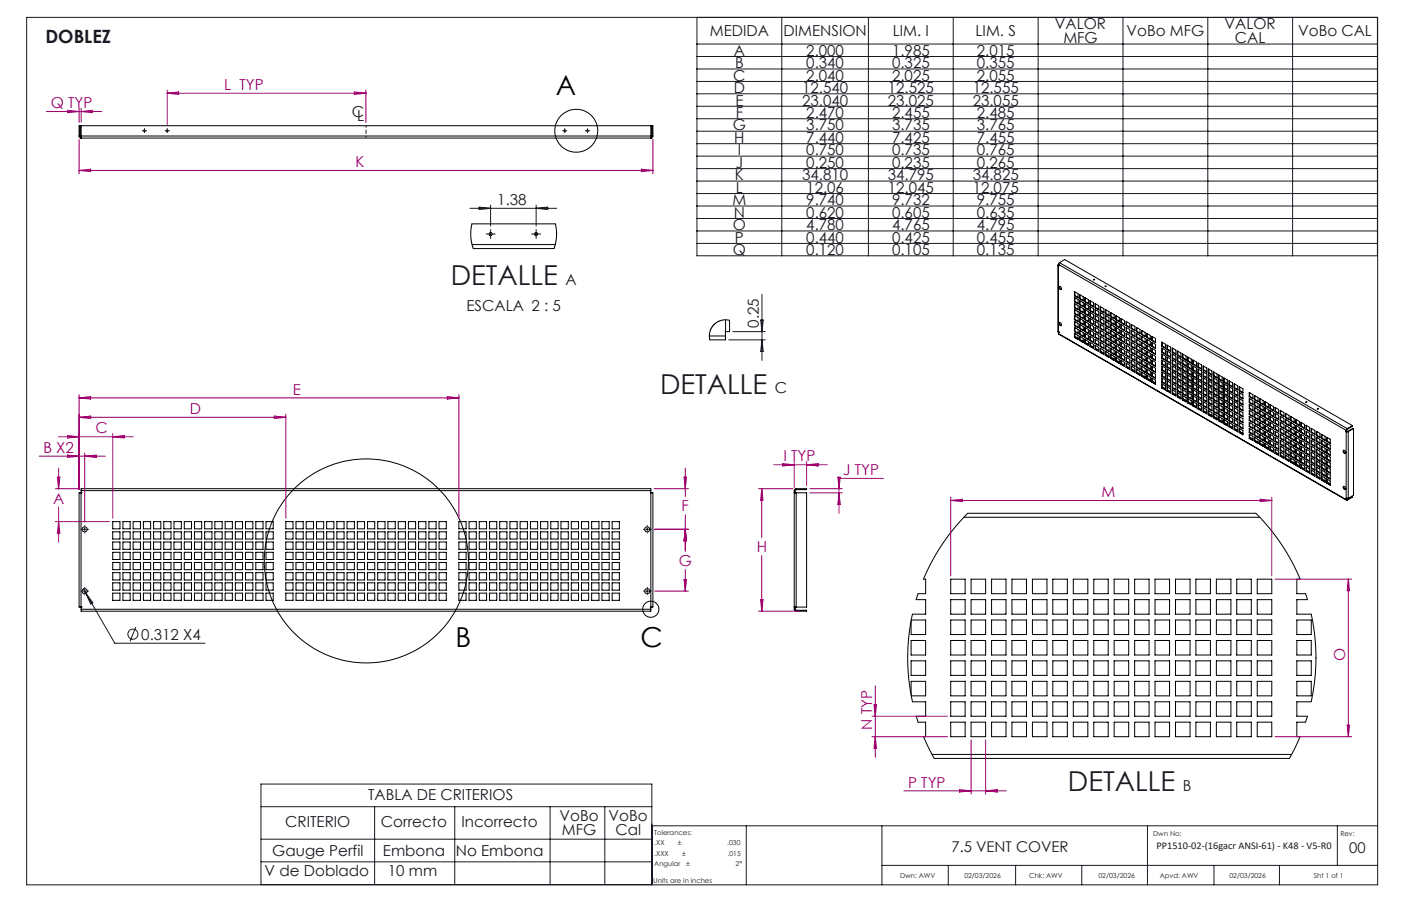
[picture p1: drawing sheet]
<svg xmlns="http://www.w3.org/2000/svg" width="432mm" height="279mm" viewBox="0 0 432 279" stroke-linecap="round" stroke-linejoin="round" font-family="sans-serif">
<defs><g id="words">
<g font-size="8.5">
<text x="171.3" y="29.2">A</text>
<text x="140.4" y="199.4">B</text>
<text x="197.4" y="199.4">C</text>
</g>
<g font-size="8.5" fill="#191924">
<text x="138.9" y="87.9">DETALLE</text>
<text x="203.4" y="121.4">DETALLE</text>
<text x="329.2" y="244.1">DETALLE</text>
</g>
<text font-size="5.6" fill="#191924" x="14" y="13.4">DOBLEZ</text>
<g font-size="4.7" fill="#191924">
<text x="218.8" y="11.1">MEDIDA</text>
<text x="241.5" y="11.1">DIMENSION</text>
<text x="275.2" y="11.1">LIM. I</text>
<text x="300.7" y="11.1">LIM. S</text>
<text x="325.2" y="8.9">VALOR</text>
<text x="347.2" y="11.1">VoBo MFG</text>
<text x="377.4" y="8.9">VALOR</text>
<text x="400.1" y="11.1">VoBo CAL</text>
<text x="226.2" y="17.2">A</text>
<text x="248.5" y="17.2">2.000</text>
<text x="274.9" y="17.2">1.985</text>
<text x="301.1" y="17.2">2.015</text>
<text x="327.7" y="13.4">MFG</text>
<text x="380.6" y="13.4">CAL</text>
<text x="226.6" y="21">B</text>
<text x="248.5" y="21">0.340</text>
<text x="274.9" y="21">0.325</text>
<text x="301.1" y="21">0.355</text>
<text x="226" y="24.9">C</text>
<text x="226.2" y="28.7">D</text>
<text x="247.2" y="28.7">12.540</text>
<text x="248.5" y="24.9">2.040</text>
<text x="273.6" y="28.7">12.525</text>
<text x="274.9" y="24.9">2.025</text>
<text x="299.8" y="28.7">12.555</text>
<text x="301.1" y="24.9">2.055</text>
<text x="226.6" y="32.5">E</text>
<text x="247.2" y="32.5">23.040</text>
<text x="273.6" y="32.5">23.025</text>
<text x="299.8" y="32.5">23.055</text>
<text x="108.4" y="36">C</text>
<text x="110.1" y="37.4">L</text>
<text x="225.9" y="40.2">G</text>
<text x="226.8" y="36.4">F</text>
<text x="248.5" y="36.4">2.470</text>
<text x="248.5" y="40.2">3.750</text>
<text x="274.9" y="36.4">2.455</text>
<text x="274.9" y="40.2">3.735</text>
<text x="301.1" y="36.4">2.485</text>
<text x="301.1" y="40.2">3.765</text>
<text x="226.3" y="44.1">H</text>
<text x="227.4" y="47.9">I</text>
<text x="248.5" y="44.1">7.440</text>
<text x="248.5" y="47.9">0.750</text>
<text x="274.9" y="47.9">0.735</text>
<text x="274.9" y="44.1">7.425</text>
<text x="301.1" y="44.1">7.455</text>
<text x="301.1" y="47.9">0.765</text>
<text x="226.8" y="51.8">J</text>
<text x="248.5" y="51.8">0.250</text>
<text x="274.9" y="51.8">0.235</text>
<text x="301.1" y="51.8">0.265</text>
<text x="226.5" y="55.6">K</text>
<text x="226.8" y="59.4">L</text>
<text x="247.2" y="55.6">34.810</text>
<text x="248.5" y="59.4">12.06</text>
<text x="273.6" y="55.6">34.795</text>
<text x="273.6" y="59.4">12.045</text>
<text x="299.8" y="59.4">12.075</text>
<text x="299.8" y="55.6">34.825</text>
<text x="153.3" y="63.2">1.38</text>
<text x="225.8" y="63.3">M</text>
<text x="248.5" y="63.3">9.740</text>
<text x="274.9" y="63.3">9.732</text>
<text x="301.1" y="63.3">9.755</text>
<text x="225.9" y="71">O</text>
<text x="226.2" y="67.1">N</text>
<text x="248.5" y="67.1">0.620</text>
<text x="248.5" y="71">4.780</text>
<text x="274.9" y="67.1">0.605</text>
<text x="274.9" y="71">4.765</text>
<text x="301.1" y="67.1">0.635</text>
<text x="301.1" y="71">4.795</text>
<text x="226.5" y="74.8">P</text>
<text x="248.5" y="74.8">0.440</text>
<text x="274.9" y="74.8">0.425</text>
<text x="301.1" y="74.8">0.455</text>
<text x="225.9" y="78.6">Q</text>
<text x="248.5" y="78.6">0.120</text>
<text x="274.9" y="78.6">0.105</text>
<text x="301.1" y="78.6">0.135</text>
<text x="174.3" y="87.8">A</text>
<text x="143.8" y="96.1">ESCALA 2 : 5</text>
<text x="233.9" y="101.1" transform="rotate(-90 233.9 101.1)">0.25</text>
<text x="238.9" y="121.3">C</text>
<text x="43.5" y="197.3">0.312 X4</text>
<text x="364.6" y="244.1">B</text>
<text x="113.5" y="246.7">TABLA DE CRITERIOS</text>
<text x="87.9" y="255.1">CRITERIO</text>
<text x="117.4" y="255.1">Correcto</text>
<text x="142.3" y="255.1">Incorrecto</text>
<text x="172.5" y="253.1">VoBo</text>
<text x="173.2" y="257.6">MFG</text>
<text x="187.6" y="253.1">VoBo</text>
<text x="189.7" y="257.6">Cal</text>
<text x="83.9" y="263.9">Gauge Perfil</text>
<text x="118" y="263.9">Embona</text>
<text x="140.5" y="263.9">No Embona</text>
<text x="81.5" y="270.3">V de Doblado</text>
<text x="119.6" y="270.3">10 mm</text>
</g>
<g font-size="4.7" fill="#a0006e">
<text x="69.1" y="27.7">L TYP</text>
<text x="15.6" y="33.4">Q TYP</text>
<text x="109.5" y="51.5">K</text>
<text x="90.3" y="121.7">E</text>
<text x="58.5" y="127.7">D</text>
<text x="29.5" y="133.7">C</text>
<text x="13.4" y="139.7">B X2</text>
<text x="241.5" y="142.3">I TYP</text>
<text x="259.9" y="146.5">J TYP</text>
<text x="16.4" y="155.3">A</text>
<text x="339.5" y="153.3">M</text>
<text x="210.1" y="157.7">F</text>
<text x="233.2" y="170.3">H</text>
<text x="209.2" y="174.6">G</text>
<text x="414.6" y="203.8" transform="rotate(-90 414.6 203.8)">O</text>
<text x="268.8" y="225" transform="rotate(-90 268.8 225)">N TYP</text>
<text x="279.9" y="242.9">P TYP</text>
</g>
<g font-size="4.6" fill="#191924">
<text x="293.2" y="262.7">7.5 VENT COVER</text>
<text x="415.9" y="263">00</text>
</g>
<text font-size="3.2" fill="#191924" x="356.5" y="261.8">PP1510-02-(16gacr ANSI-61) - K48 - V5-R0</text>
<g font-size="2.1" fill="#191924">
<text x="201.7" y="257.6">Tolerances:</text>
<text x="355.4" y="257.8">Dwn No:</text>
<text x="413.1" y="257.8">Rev:</text>
<text x="201.7" y="260.7">.XX</text>
<text x="201.7" y="263.9">.XXX</text>
<text x="208.9" y="260.7">±</text>
<text x="210.2" y="263.9">±</text>
<text x="224.1" y="260.7">.030</text>
<text x="224.3" y="263.9">.015</text>
<text x="201.7" y="267">Angular</text>
<text x="211.5" y="267">±</text>
<text x="226.7" y="267">2°</text>
<text x="201.3" y="272.3">Units are in inches</text>
<text x="277.4" y="270.7">Dwn: AWV</text>
<text x="297.2" y="270.7">02/03/2026</text>
<text x="317.2" y="270.7">Chk: AWV</text>
<text x="338.6" y="270.7">02/03/2026</text>
<text x="357.5" y="270.7">Apvd: AWV</text>
<text x="378.9" y="270.7">02/03/2026</text>
<text x="404.9" y="270.7">Sht 1 of 1</text>
</g>
</g></defs>
<g fill="none" stroke="#000" stroke-width=".31">
<path d="M24.4 41.9l.1 .4 .5 .3M24.4 41.9v-3.1h.3v3.1M24.4 41.9h.3M24.7 41.9l.3 .4M25 42.3v.3M25 42.6h175.6M25 42.3h.1M25 41.9v.7M25 41.9v-3.1h175.6v3.1M25 41.9h175.6M200.6 41.9v.7M200.6 42.3h.1"/>
<path d="M200.6 42.6h.1M200.6 42.3v.3M200.9 41.9l-.3 .4M200.9 41.9v-3.1h.3v3.1M200.9 41.9h.3M201.2 41.9l-.3 .6-.3 .1M145.5 69h25.7l.4 2.8-.4 3.3-.4 1.6h-24.9l-.8-3.6v-2.3zM145.5 75.4h25.6M223.6 98.6v5M326.1 81.7l.1 20.8M326.2 81.9h.1M326.2 81.6v.3"/>
<path d="M326.2 81.6h.1M326.2 81.5l88.7 51.2M326.2 81.5v21.4M326.4 88.4a.53 .53 0 0 1 .7 .3 .53 .53 0 0 1-.2 .6l-.3-.2zM326.4 99.5a.53 .53 0 0 1 .7 .3 .53 .53 0 0 1-.2 .6l-.3-.2zM326.5 81l-.3 .5M326.5 81l88.7 51.2M326.5 81l1.7-1 88.6 51.3M326.6 88.3l.1 .6 .4 .4M326.6 99.4l.1 .6 .4 .4M331.2 89.9l1.1 .7v1.3l-1.1-.7zM331.2 91.8l1.1 .6v1.3l-1.1-.6z"/>
<path d="M331.2 93.6l1.1 .7v1.3l-1.1-.7zM331.2 95.5l1.1 .6v1.3l-1.1-.6zM331.2 97.3l1.1 .6v1.3l-1.1-.6zM331.2 99.1l1.1 .7v1.3l-1.1-.7zM331.3 94.8l1 .6M331.3 93l1 .6M331.3 91.2l1 .5M331.3 98.5l1 .6M331.3 91.2h-.1M331.3 90v1.2M331.3 91.9v1.1M331.3 93.7v1.1"/>
<path d="M331.3 95.5v1.2M331.3 97.4v1.1M331.3 99.2v1.1M331.3 96.7l1 .5M331.3 93l-.1 .1M331.3 94.8l-.1 .1M331.3 96.7l-.1 .1M331.3 98.5l-.1 .1M332.7 90.8l1.2 .7v1.3l-1.2-.7zM332.7 94.5l1.2 .7v1.3l-1.2-.7zM332.7 96.4l1.2 .6v1.3l-1.2-.6zM332.7 92.7l1.2 .6v1.4l-1.2-.7z"/>
<path d="M332.7 98.2l1.2 .6v1.4l-1.2-.7zM332.9 95.7l1 .6M332.9 93.9l1 .6M332.9 92.1l1 .5M332.9 99.4l1 .6M332.9 92.1h-.2M332.9 90.9v1.2M332.9 92.8v1.1M332.9 94.6v1.1M332.9 96.4v1.2M332.9 98.3v1.1M332.9 93.9l-.2 .1"/>
<path d="M332.9 97.6l1 .5M332.9 95.7l-.2 .1M332.9 97.6l-.2 .1M332.9 99.4l-.2 .1M334.3 91.8l1.2 .6v1.3l-1.2-.6zM334.3 95.5l1.2 .6v1.3l-1.2-.6zM334.3 93.6l1.2 .7v1.3l-1.2-.7zM334.3 97.3l1.2 .6v1.3l-1.2-.6zM334.3 99.1l1.2 .7v1.3l-1.2-.7zM334.5 96.7l1 .5M334.5 94.8l1 .6M334.5 93l-.2 .1"/>
<path d="M334.5 93l1 .6M334.5 91.9v1.1M334.5 93.7v1.1M334.5 95.5v1.2M334.5 97.4v1.1M334.5 99.2v1.1M334.5 94.8l-.2 .1M334.5 96.7l-.2 .1M334.5 98.5l-.2 .1M334.5 98.5l1 .6M335.9 94.5l1.1 .7v1.3l-1.1-.7zM335.9 92.7l1.1 .6v1.4l-1.1-.7z"/>
<path d="M335.9 96.4l1.1 .6v1.3l-1.1-.6zM335.9 98.2l1.1 .6v1.4l-1.1-.7zM336.1 93.9l.9 .6M336.1 99.4l.9 .6M336.1 97.6l.9 .5M336.1 95.7l.9 .6M336.1 93.9l-.2 .1M336.1 92.8v1.1M336.1 94.6v1.1M336.1 96.4v1.2M336.1 98.3v1.1M336.1 95.7l-.2 .1"/>
<path d="M336.1 97.6l-.2 .1M336.1 99.4l-.2 .1M337.1 86.3h.2M337.5 95.5l1.1 .6v1.3l-1.1-.6zM337.5 93.6l1.1 .7v1.3l-1.1-.7zM337.5 97.3l1.1 .6v1.3l-1.1-.6zM337.5 99.1l1.1 .7v1.3l-1.1-.7zM337.6 94.8l1 .6M337.6 98.5l1 .6M337.6 96.7l1 .5M337.6 94.8l-.1 .1M337.6 93.7v1.1"/>
<path d="M337.6 95.5v1.2M337.6 97.4v1.1M337.6 99.2v1.1M337.6 96.7l-.1 .1M337.6 98.5l-.1 .1M339.1 96.4l1.1 .6v1.3l-1.1-.6zM339.1 94.5l1.1 .7v1.3l-1.1-.7zM339.1 98.2l1.1 .6v1.4l-1.1-.7zM339.2 95.7l1 .6M339.2 99.4l1 .6M339.2 95.7l-.1 .1M339.2 94.6v1.1"/>
<path d="M339.2 96.4v1.2M339.2 98.3v1.1M339.2 97.6l-.1 .1M339.2 97.6l1 .5M339.2 99.4l-.1 .1M340.6 88.2l.3 .1zM340.7 88.3h.1M340.7 97.3l1.1 .6v1.3l-1.1-.6zM340.7 95.5l1.1 .6v1.3l-1.1-.6zM340.7 99.1l1.1 .7v1.3l-1.1-.7zM340.9 96.7l.9 .5M340.9 98.5l.9 .6"/>
<path d="M340.9 98.5l-.2 .1M340.9 96.7l-.2 .1M340.9 95.5v1.2M340.9 97.4v1.1M340.9 99.2v1.1M342.3 98.2l1.1 .6v1.4l-1.1-.7zM342.3 96.4l1.1 .6v1.3l-1.1-.6zM342.4 97.6l1 .5M342.4 99.4l1 .6M342.4 99.4l-.1 .1M342.4 97.6l-.1 .1M342.4 96.4v1.2"/>
<path d="M342.4 98.3v1.1M343.9 99.1l1.1 .7v1.3l-1.1-.7zM343.9 97.3l1.1 .6v1.3l-1.1-.6zM344 98.5l1 .6M344 98.5l-.1 .1M344 97.4v1.1M344 99.2v1.1M345.4 98.2l1.2 .6v1.4l-1.2-.7zM345.6 99.4l1 .6M345.6 99.4l-.2 .1M345.6 98.3v1.1M347.1 99.1l1.1 .7v1.3l-1.1-.7z"/>
<path d="M347.2 99.2v1.1M218.6 103.6h5M223.6 102.3h1.3v-3.5l-1.8-.2-.9 .2-1.7 .9-1 1.1-.7 1.5-.2 1.6 .2 .9h4.8v-1.2M326.2 102.5h.1M326.2 102.9l88.8 51.4M326.2 102.9l88.7 51.2M331.2 101l1.1 .6v1.3l-1.1-.6zM331.2 102.8l1.1 .6v1.3l-1.1-.6zM331.3 104l1 .6M331.3 103.8l1 .5M331.3 100.3l1 .6M331.3 101v1.2"/>
<path d="M331.3 102.9v1.1M331.3 102.2l1 .5M331.3 100.3l-.1 .1M331.3 102.2l-.1 .1M331.3 104l-.1 .1M332.7 100l1.2 .7v1.3l-1.2-.6zM332.7 101.9l1.2 .6v1.3l-1.2-.6zM332.7 103.7l1.2 .7v1.3l-1.2-.7zM332.9 104.9l1 .6M332.9 104.7l1 .5M332.9 100.1v1.1M332.9 102v1.1"/>
<path d="M332.9 103.8v1.1M332.9 101.2l1 .6M332.9 103.1l1 .5M332.9 101.2l-.2 .2M332.9 103.1l-.2 .1M332.9 104.9l-.2 .1M334.3 101l1.2 .6v1.3l-1.2-.6zM334.3 102.8l1.2 .6v1.3l-1.2-.6zM334.3 104.6l1.2 .7v1.3l-1.2-.7zM334.5 105.8l1 .6M334.5 105.6l1 .6M334.5 101v1.2"/>
<path d="M334.5 102.9v1.1M334.5 104.7v1.1M334.5 100.3l1 .6M334.5 102.2l1 .5M334.5 100.3l-.2 .1M334.5 102.2l-.2 .1M334.5 104l-.2 .1M334.5 104l1 .6M334.5 105.8l-.2 .1M335.9 100l1.1 .7v1.3l-1.1-.6zM335.9 101.9l1.1 .6v1.3l-1.1-.6zM335.9 103.7l1.1 .7v1.3l-1.1-.7z"/>
<path d="M335.9 105.6l1.1 .6v1.3l-1.1-.6zM336.1 106.8l.9 .5M336.1 106.5l.9 .6M336.1 104.9l.9 .6M336.1 100.1v1.1M336.1 102v1.1M336.1 103.8v1.1M336.1 105.7v1.1M336.1 101.2l.9 .6M336.1 103.1l.9 .5M336.1 101.2l-.2 .2M336.1 103.1l-.2 .1"/>
<path d="M336.1 104.9l-.2 .1M336.1 106.8l-.2 .1M337.5 101l1.1 .6v1.3l-1.1-.6zM337.5 102.8l1.1 .6v1.3l-1.1-.6zM337.5 104.6l1.1 .7v1.3l-1.1-.7zM337.5 106.5l1.1 .6v1.3l-1.1-.6zM337.6 107.7l1 .5M337.6 107.4l1 .6M337.6 100.3l1 .6M337.6 105.8l1 .6M337.6 101v1.2M337.6 102.9v1.1"/>
<path d="M337.6 104.7v1.1M337.6 106.6v1.1M337.6 102.2l1 .5M337.6 100.3l-.1 .1M337.6 104l1 .6M337.6 102.2l-.1 .1M337.6 104l-.1 .1M337.6 105.8l-.1 .1M337.6 107.7l-.1 .1M339.1 100l1.1 .7v1.3l-1.1-.6zM339.1 101.9l1.1 .6v1.3l-1.1-.6zM339.1 103.7l1.1 .7v1.3l-1.1-.7z"/>
<path d="M339.1 105.6l1.1 .6v1.3l-1.1-.6zM339.1 107.4l1.1 .7v1.3l-1.1-.7zM339.2 108.3l1 .6M339.2 101.2l1 .6M339.2 106.8l1 .5M339.2 100.1v1.1M339.2 102v1.1M339.2 103.8v1.1M339.2 105.7v1.1M339.2 107.5v1.1M339.2 101.2l-.1 .2M339.2 103.1l-.1 .1"/>
<path d="M339.2 103.1l1 .5M339.2 104.9l-.1 .1M339.2 104.9l1 .6M339.2 106.8l-.1 .1M339.2 108.6l-.1 .1M339.2 108.6l1 .5M340.7 101l1.1 .6v1.3l-1.1-.6zM340.7 102.8l1.1 .6v1.3l-1.1-.6zM340.7 104.6l1.1 .7v1.3l-1.1-.7zM340.7 106.5l1.1 .6v1.3l-1.1-.6zM340.7 108.3l1.1 .7v1.3l-1.1-.7zM340.9 100.3l.9 .6"/>
<path d="M340.9 102.2l.9 .5M340.9 104l.9 .6M340.9 105.8l.9 .6M340.9 109.5l.9 .6M340.9 107.7l.9 .5M340.9 109.3l.9 .5M340.9 102.2l-.2 .1M340.9 101v1.2M340.9 102.9v1.1M340.9 104.7v1.1M340.9 106.6v1.1M340.9 108.4v1.1"/>
<path d="M340.9 104l-.2 .1M340.9 100.3l-.2 .1M340.9 107.7l-.2 .1M340.9 105.8l-.2 .1M340.9 109.5l-.2 .1M342.3 100l1.1 .7v1.3l-1.1-.6zM342.3 101.9l1.1 .6v1.3l-1.1-.6zM342.3 103.7l1.1 .7v1.3l-1.1-.7zM342.3 105.6l1.1 .6v1.3l-1.1-.6zM342.3 107.4l1.1 .7v1.3l-1.1-.7zM342.3 109.2l1.1 .7v1.3l-1.1-.7zM342.4 101.2l1 .6"/>
<path d="M342.4 103.1l1 .5M342.4 104.9l1 .6M342.4 106.8l1 .5M342.4 110.5l1 .5M342.4 110.2l1 .5M342.4 101.2l-.1 .2M342.4 100.1v1.1M342.4 102v1.1M342.4 103.8v1.1M342.4 105.7v1.1M342.4 107.5v1.1M342.4 109.3v1.2"/>
<path d="M342.4 104.9l-.1 .1M342.4 103.1l-.1 .1M342.4 106.8l-.1 .1M342.4 108.6l-.1 .1M342.4 108.6l1 .5M342.4 110.5h-.1M343.9 101l1.1 .6v1.3l-1.1-.6zM343.9 102.8l1.1 .6v1.3l-1.1-.6zM343.9 104.6l1.1 .7v1.3l-1.1-.7zM343.9 106.5l1.1 .6v1.3l-1.1-.6zM343.9 108.3l1.1 .7v1.3l-1.1-.7zM343.9 110.1l1.1 .7v1.3l-1.1-.7z"/>
<path d="M344 100.3l1 .6M344 102.2l1 .5M344 104l1 .6M344 105.8l1 .6M344 107.7l1 .5M344 111.1l1 .6M344 111.4l1 .5M344 109.5l1 .6M344 102.2l-.1 .1M344 101v1.2M344 102.9v1.1M344 104.7v1.1"/>
<path d="M344 106.6v1.1M344 108.4v1.1M344 110.2v1.2M344 100.3l-.1 .1M344 105.8l-.1 .1M344 107.7l-.1 .1M344 104l-.1 .1M344 109.5l-.1 .1M344 111.4h-.1M345.4 100l1.2 .7v1.3l-1.2-.6zM345.4 101.9l1.2 .6v1.3l-1.2-.6zM345.4 103.7l1.2 .7v1.3l-1.2-.7z"/>
<path d="M345.4 105.6l1.2 .6v1.3l-1.2-.6zM345.4 107.4l1.2 .7v1.2l-1.2-.6zM345.4 109.2l1.2 .7v1.3l-1.2-.7zM345.4 111.1l1.2 .6v1.3l-1.2-.6zM345.6 103.1l1 .5M345.6 101.2l1 .6M345.6 104.9l1 .6M345.6 112l1 .6M345.6 112.3l1 .6M345.6 110.5l1 .5M345.6 100.1v1.1M345.6 102v1.1"/>
<path d="M345.6 103.8v1.1M345.6 105.7v1.1M345.6 107.5v1.1M345.6 109.3v1.2M345.6 111.2v1.1M345.6 101.2l-.2 .2M345.6 103.1l-.2 .1M345.6 104.9l-.2 .1M345.6 106.8l-.2 .1M345.6 106.8l1 .5M345.6 108.6l-.2 .1M345.6 108.6l1 .5"/>
<path d="M345.6 110.5h-.2M345.6 112.3l-.2 .1M347.1 101l1.1 .6v1.3l-1.1-.6zM347.1 102.8l1.1 .6v1.3l-1.1-.6zM347.1 104.6l1.1 .7v1.3l-1.1-.7zM347.1 106.5l1.1 .6v1.3l-1.1-.6zM347.1 108.3l1.1 .7v1.3l-1.1-.7zM347.1 110.1l1.1 .7v1.3l-1.1-.7zM347.1 112l1.1 .6v1.3l-1.1-.6zM347.2 113.2l1 .6M347.2 112.9l1 .6M347.2 100.3l1 .6"/>
<path d="M347.2 102.2l1 .5M347.2 107.7l1 .5M347.2 105.8l1 .6M347.2 100.3l-.1 .1M347.2 101v1.2M347.2 102.9v1.1M347.2 104.7v1.1M347.2 106.6v1.1M347.2 108.4v1.1M347.2 110.2v1.2M347.2 112.1v1.1M347.2 104l1 .6"/>
<path d="M347.2 102.2l-.1 .1M347.2 104l-.1 .1M347.2 105.8l-.1 .1M347.2 107.7l-.1 .1M347.2 111.4l1 .5M347.2 109.5l-.1 .1M347.2 109.5l1 .6M347.2 111.4h-.1M347.2 113.2l-.1 .1M348.7 101.9l1.1 .6v1.3l-1.1-.6zM348.7 100l1.1 .7v1.3l-1.1-.6zM348.7 103.7l1.1 .7v1.3l-1.1-.7z"/>
<path d="M348.7 105.6l1.1 .6v1.3l-1.1-.6zM348.7 107.4l1.1 .7v1.2l-1.1-.6zM348.7 109.2l1.1 .7v1.3l-1.1-.7zM348.7 111.1l1.1 .6v1.3l-1.1-.6zM348.7 112.9l1.1 .7v1.3l-1.1-.7zM348.8 114.1l1 .6M348.8 113.8l1 .6M348.8 110.5l1 .5M348.8 101.2l1 .6M348.8 103.1l1 .5M348.8 101.2l-.1 .2M348.8 100.1v1.1"/>
<path d="M348.8 102v1.1M348.8 103.8v1.1M348.8 105.7v1.1M348.8 107.5v1.1M348.8 109.3v1.2M348.8 111.2v1.1M348.8 113v1.1M348.8 108.6l1 .5M348.8 106.8l1 .5M348.8 103.1l-.1 .1M348.8 104.9l-.1 .1M348.8 104.9l1 .6"/>
<path d="M348.8 106.8l-.1 .1M348.8 108.6l-.1 .1M348.8 110.5h-.1M348.8 112.3l-.1 .1M348.8 112.3l1 .6M348.8 114.1l-.1 .1M350.2 102.8l1.2 .6v1.3l-1.2-.6zM350.2 101l1.2 .6v1.3l-1.2-.6zM350.2 104.6l1.2 .7v1.3l-1.2-.7zM350.2 106.5l1.2 .6v1.3l-1.2-.6zM350.2 108.3l1.2 .7v1.3l-1.2-.7zM350.2 110.1l1.2 .7v1.3l-1.2-.7z"/>
<path d="M350.2 112l1.2 .6v1.3l-1.2-.6zM350.2 113.8l1.2 .7v1.3l-1.2-.7zM350.4 115l1 .6M350.4 114.8l1 .5M350.4 105.8l1 .6M350.4 113.2l1 .6M350.4 111.4l1 .5M350.4 102.2l1 .5M350.4 104l1 .6M350.4 102.2l-.2 .1M350.4 101v1.2M350.4 102.9v1.1"/>
<path d="M350.4 104.7v1.1M350.4 106.6v1.1M350.4 108.4v1.1M350.4 110.2v1.2M350.4 112.1v1.1M350.4 113.9v1.1M350.4 104l-.2 .1M350.4 107.7l1 .5M350.4 105.8l-.2 .1M350.4 107.7l-.2 .1M350.4 109.5l-.2 .1M350.4 109.5l1 .6"/>
<path d="M350.4 111.4h-.2M350.4 113.2l-.2 .1M350.4 115l-.2 .1M351.8 101.9l1.2 .6v1.3l-1.2-.6zM351.8 103.7l1.2 .7v1.3l-1.2-.7zM351.8 105.6l1.2 .6v1.3l-1.2-.6zM351.8 107.4l1.2 .7v1.2l-1.2-.6zM351.8 109.2l1.2 .7v1.3l-1.2-.7zM351.8 111.1l1.2 .6v1.3l-1.2-.6zM351.8 112.9l1.2 .7v1.3l-1.2-.7zM351.8 114.7l1.2 .7v1.3l-1.2-.7zM352 116l1 .5"/>
<path d="M352 115.7l1 .5M352 106.8l1 .5M352 114.1l1 .6M352 112.3l1 .6M352 103.1l1 .5M352 104.9l1 .6M352 103.1l-.2 .1M352 102v1.1M352 103.8v1.1M352 105.7v1.1M352 107.5v1.1M352 109.3v1.2"/>
<path d="M352 111.2v1.1M352 113v1.1M352 114.8v1.2M352 104.9l-.2 .1M352 106.8l-.2 .1M352 110.5l1 .5M352 108.6l-.2 .1M352 108.6l1 .5M352 110.5h-.2M352 112.3l-.2 .1M352 114.1l-.2 .1M352 116h-.2"/>
<path d="M353.4 102.8l1.1 .6v1.3l-1.1-.6zM353.4 104.6l1.1 .7v1.3l-1.1-.7zM353.4 106.5l1.1 .6v1.3l-1.1-.6zM353.4 108.3l1.1 .7v1.3l-1.1-.7zM353.4 110.1l1.1 .7v1.3l-1.1-.7zM353.4 112l1.1 .6v1.3l-1.1-.6zM353.4 113.8l1.1 .7v1.3l-1.1-.7zM353.4 115.6l1.1 .7v1.3l-1.1-.7zM353.6 116.9l.9 .5M353.6 116.6l.9 .6M353.6 107.7l.9 .5M353.6 115l.9 .6"/>
<path d="M353.6 113.2l.9 .6M353.6 104l.9 .6M353.6 105.8l.9 .6M353.6 104l-.2 .1M353.6 102.9v1.1M353.6 104.7v1.1M353.6 106.6v1.1M353.6 108.4v1.1M353.6 110.2v1.2M353.6 112.1v1.1M353.6 113.9v1.1M353.6 115.7v1.2"/>
<path d="M353.6 105.8l-.2 .1M353.6 107.7l-.2 .1M353.6 109.5l-.2 .1M353.6 109.5l.9 .6M353.6 111.4h-.2M353.6 111.4l.9 .5M353.6 113.2l-.2 .1M353.6 115l-.2 .1M353.6 116.9h-.2M355 103.7l1.1 .7v1.3l-1.1-.7zM355 105.6l1.1 .6v1.3l-1.1-.6zM355 107.4l1.1 .7v1.2l-1.1-.6z"/>
<path d="M355 109.2l1.1 .7v1.3l-1.1-.7zM355 111.1l1.1 .6v1.3l-1.1-.6zM355 112.9l1.1 .7v1.3l-1.1-.7zM355 114.7l1.1 .7v1.3l-1.1-.7zM355 116.6l1.1 .6v1.3l-1.1-.6zM355.1 117.8l1 .6M355.1 117.5l1 .6M355.1 112.3l1 .6M355.1 110.5l1 .5M355.1 108.6l1 .5M355.1 116l1 .5M355.1 114.1l1 .6"/>
<path d="M355.1 104.9l-.1 .1M355.1 104.9l1 .6M355.1 103.8v1.1M355.1 105.6v1.2M355.1 107.5v1.1M355.1 109.3v1.2M355.1 111.2v1.1M355.1 113v1.1M355.1 114.8v1.2M355.1 116.7v1.1M355.1 106.8l-.1 .1M355.1 106.8l1 .5"/>
<path d="M355.1 108.6l-.1 .1M355.1 110.5h-.1M355.1 112.3l-.1 .1M355.1 114.1l-.1 .1M355.1 116h-.1M355.1 117.8l-.1 .1M358.1 107.3l1.1 .7v1.3l-1.1-.7zM358.1 105.5l1.1 .7v1.3l-1.1-.7zM358.1 109.1l1.1 .7v1.3l-1.1-.6zM358.1 112.9l1.1 .6v1.3l-1.1-.6zM358.1 111l1.1 .7v1.3l-1.1-.7zM358.1 114.7l1.1 .6v1.3l-1.1-.6z"/>
<path d="M358.1 116.5l1.1 .7v1.3l-1.1-.7zM358.1 118.4l1.1 .6v1.3l-1.1-.6zM358.2 108.5l1 .6M358.2 106.7l1 .6M358.2 117.7l1 .6M358.2 119.3l1 .6M358.2 119.6l1 .5M358.2 106.7l-.1 .1M358.2 105.6v1.1M358.2 107.4v1.1M358.2 109.3v1.1M358.2 111.1v1.1"/>
<path d="M358.2 112.9v1.2M358.2 114.8v1.1M358.2 116.6v1.1M358.2 118.4v1.2M358.2 110.4l1 .5M358.2 108.5l-.1 .1M358.2 110.4l-.1 .1M358.2 115.9l-.1 .1M358.2 114.1l1 .5M358.2 112.2l-.1 .1M358.2 112.2l1 .6M358.2 117.7l-.1 .1"/>
<path d="M358.2 114.1l-.1 .1M358.2 115.9l1 .6M358.2 119.6l-.1 .1M359.7 108.2l1.1 .7v1.3l-1.1-.7zM359.7 106.4l1.1 .7v1.3l-1.1-.7zM359.7 110.1l1.1 .6v1.3l-1.1-.6zM359.7 111.9l1.1 .7v1.3l-1.1-.7zM359.7 113.8l1.1 .6v1.3l-1.1-.6zM359.7 115.6l1.1 .6v1.3l-1.1-.6zM359.7 117.4l1.1 .7v1.3l-1.1-.7zM359.7 119.3l1.1 .6v1.3l-1.1-.6zM359.8 107.6l1 .6"/>
<path d="M359.8 118.6l1 .6M359.8 107.6l-.1 .1M359.8 106.5v1.1M359.8 108.3v1.2M359.8 110.2v1.1M359.8 112v1.1M359.8 113.8v1.2M359.8 115.7v1.1M359.8 117.5v1.1M359.8 119.3v1.2M359.8 109.5h-.1M359.8 109.5l1 .5"/>
<path d="M359.8 111.3l-.1 .1M359.8 111.3l1 .6M359.8 113.1l-.1 .1M359.8 113.1l1 .6M359.8 115l-.1 .1M359.8 115l1 .5M359.8 116.8l-.1 .1M359.8 116.8l1 .6M359.8 118.6l-.1 .1M361.3 109.1l1.1 .7v1.3l-1.1-.6zM361.3 107.3l1.1 .7v1.3l-1.1-.7zM361.3 111l1.1 .7v1.3l-1.1-.7z"/>
<path d="M361.3 112.9l1.1 .6v1.3l-1.1-.6zM361.3 114.7l1.1 .6v1.3l-1.1-.6zM361.3 116.5l1.1 .7v1.3l-1.1-.7zM361.3 118.4l1.1 .6v1.3l-1.1-.6zM361.4 110.4l1 .5M361.4 115.9l1 .6M361.4 108.5l1 .6M361.4 114.1l1 .5M361.4 112.2l1 .6M361.4 119.6l1 .5M361.4 108.5l-.1 .1M361.4 107.4v1.1"/>
<path d="M361.4 109.3v1.1M361.4 111.1v1.1M361.4 112.9v1.2M361.4 114.8v1.1M361.4 116.6v1.1M361.4 118.4v1.2M361.4 110.4l-.1 .1M361.4 117.7l1 .6M361.4 112.2l-.1 .1M361.4 114.1l-.1 .1M361.4 115.9l-.1 .1M361.4 117.7l-.1 .1"/>
<path d="M361.4 119.6l-.1 .1M362.9 110.1l1.1 .6v1.3l-1.1-.6zM362.9 108.2l1.1 .7v1.3l-1.1-.7zM362.9 111.9l1.1 .7v1.3l-1.1-.7zM362.9 113.8l1.1 .6v1.3l-1.1-.6zM362.9 115.6l1.1 .6v1.3l-1.1-.6zM362.9 117.4l1.1 .7v1.3l-1.1-.7zM362.9 119.3l1.1 .6v1.3l-1.1-.6zM363 111.3l1 .6M363 116.8l1 .6M363 109.5l1 .5M363 115l1 .5"/>
<path d="M363 113.1l1 .6M363 109.5h-.1M363 108.3v1.2M363 110.2v1.1M363 112v1.1M363 113.8v1.2M363 115.7v1.1M363 117.5v1.1M363 119.3v1.2M363 111.3l-.1 .1M363 113.1l-.1 .1M363 118.6l1 .6"/>
<path d="M363 115l-.1 .1M363 116.8l-.1 .1M363 118.6l-.1 .1M364.5 111l1.1 .7v1.3l-1.1-.7zM364.5 109.1l1.1 .7v1.3l-1.1-.6zM364.5 112.9l1.1 .6v1.3l-1.1-.6zM364.5 114.7l1.1 .6v1.3l-1.1-.6zM364.5 116.5l1.1 .7v1.3l-1.1-.7zM364.5 118.4l1.1 .6v1.3l-1.1-.6zM364.6 112.2l1 .6M364.6 117.7l1 .6M364.6 110.4l1 .5"/>
<path d="M364.6 115.9l1 .6M364.6 110.4l-.1 .1M364.6 109.3v1.1M364.6 111.1v1.1M364.6 112.9v1.2M364.6 114.8v1.1M364.6 116.6v1.1M364.6 118.4v1.2M364.6 114.1l1 .5M364.6 112.2l-.1 .1M364.6 114.1l-.1 .1M364.6 115.9l-.1 .1"/>
<path d="M364.6 119.6l1 .5M364.6 117.7l-.1 .1M364.6 119.6l-.1 .1M366 111.9l1.2 .7v1.3l-1.2-.7zM366 110.1l1.2 .6v1.3l-1.2-.6zM366 113.8l1.2 .6v1.3l-1.2-.6zM366 115.6l1.2 .6v1.3l-1.2-.6zM366 117.4l1.2 .7v1.3l-1.2-.7zM366 119.3l1.2 .6v1.3l-1.2-.6zM366.2 113.1l1 .6M366.2 118.6l1 .6M366.2 111.3l1 .6"/>
<path d="M366.2 116.8l1 .6M366.2 111.3l-.2 .1M366.2 110.2v1.1M366.2 112v1.1M366.2 113.8v1.2M366.2 115.7v1.1M366.2 117.5v1.1M366.2 119.3v1.2M366.2 113.1l-.2 .1M366.2 115l-.2 .1M366.2 115l1 .5M366.2 116.8l-.2 .1"/>
<path d="M366.2 118.6l-.2 .1M367.6 112.9l1.2 .6v1.3l-1.2-.6zM367.6 111l1.2 .7v1.3l-1.2-.7zM367.6 114.7l1.2 .6v1.3l-1.2-.6zM367.6 116.5l1.2 .7v1.3l-1.2-.7zM367.6 118.4l1.2 .6v1.3l-1.2-.6zM367.8 115.9l1 .6M367.8 114.1l1 .5M367.8 119.6l1 .5M367.8 112.2l1 .6M367.8 112.2l-.2 .1M367.8 111.1v1.1"/>
<path d="M367.8 112.9v1.2M367.8 114.8v1.1M367.8 116.6v1.1M367.8 118.4v1.2M367.8 117.7l1 .6M367.8 114.1l-.2 .1M367.8 115.9l-.2 .1M367.8 117.7l-.2 .1M367.8 119.6l-.2 .1M369.2 113.8l1.1 .6v1.3l-1.1-.6zM369.2 111.9l1.1 .7v1.3l-1.1-.7zM369.2 115.6l1.1 .6v1.3l-1.1-.6z"/>
<path d="M369.2 117.4l1.1 .7v1.3l-1.1-.7zM369.2 119.3l1.1 .6v1.3l-1.1-.6zM369.4 116.8l.9 .6M369.4 115l.9 .5M369.4 113.1l.9 .6M369.4 113.1l-.2 .1M369.4 112v1.1M369.4 113.8v1.2M369.4 115.7v1.1M369.4 117.5v1.1M369.4 119.3v1.2M369.4 115l-.2 .1"/>
<path d="M369.4 118.6l.9 .6M369.4 116.8l-.2 .1M369.4 118.6l-.2 .1M370.8 114.7l1.1 .6v1.3l-1.1-.6zM370.8 116.5l1.1 .7v1.3l-1.1-.7zM370.8 112.9l1.1 .6v1.3l-1.1-.7zM370.8 118.4l1.1 .6v1.3l-1.1-.6zM370.9 117.7l1 .6M370.9 115.9l1 .6M370.9 114.1h-.1M370.9 114.1l1 .5M370.9 112.9v1.2"/>
<path d="M370.9 114.8v1.1M370.9 116.6v1.1M370.9 118.4v1.2M370.9 115.9l-.1 .1M370.9 117.7l-.1 .1M370.9 119.6l-.1 .1M370.9 119.6l1 .5M372.4 115.6l1.1 .6v1.3l-1.1-.6zM372.4 113.8l1.1 .6v1.3l-1.1-.6zM372.4 117.4l1.1 .7v1.3l-1.1-.7zM372.4 119.3l1.1 .6v1.3l-1.1-.6zM372.6 118.6l.9 .6"/>
<path d="M372.6 115l.9 .5M372.6 116.8l.9 .6M372.6 116.8l-.2 .1M372.6 118.6l-.2 .1M372.6 115l-.2 .1M372.6 113.8v1.2M372.6 115.7v1.1M372.6 117.5v1.1M372.6 119.3v1.2M374 116.5l1.1 .7v1.3l-1.1-.7zM374 114.7l1.1 .6v1.3l-1.1-.6zM374 118.4l1.1 .6v1.3l-1.1-.6z"/>
<path d="M374.2 119.6l.9 .5M374.2 115.9l.9 .6M374.2 117.7l.9 .6M374.2 119.6l-.2 .1M374.2 115.9l-.2 .1M374.2 114.8v1.1M374.2 116.6v1.1M374.2 118.4v1.2M374.2 117.7l-.2 .1M375.6 115.6l1.1 .6v1.3l-1.1-.6zM375.6 117.4l1.1 .7v1.3l-1.1-.7zM375.6 119.3l1.1 .6v1.3l-1.1-.6z"/>
<path d="M375.7 118.6l1 .6M375.7 116.8l1 .6M375.7 116.8l-.1 .1M375.7 115.7v1.1M375.7 117.5v1.1M375.7 119.3v1.2M375.7 118.6l-.1 .1M377.2 116.5l1.1 .7v1.3l-1.1-.7zM377.2 118.4l1.1 .6v1.3l-1.1-.6zM377.3 119.6l1 .5M377.3 117.7l1 .6M377.3 117.7l-.1 .1"/>
<path d="M377.3 116.6v1.1M377.3 118.4v1.2M377.3 119.6l-.1 .1M378.8 117.4l1.1 .7v1.3l-1.1-.7zM378.8 119.3l1.1 .6v1.3l-1.1-.6zM378.9 118.6l1 .6M378.9 118.6l-.1 .1M378.9 117.5v1.1M378.9 119.3v1.2M380.4 118.4l1.1 .6v1.3l-1.1-.6zM380.5 119.6l1 .5M380.5 119.6l-.1 .1"/>
<path d="M380.5 118.4v1.2M382 119.3l1.1 .6v1.3l-1.1-.6zM382.1 119.3v1.2M359.8 120.5l1 .5M359.8 120.2l1 .6M359.8 120.5l-.1 .1M361.3 120.2l1.1 .6v1.3l-1.1-.6zM361.4 121.1l1 .6M361.4 120.3v1.1M361.4 121.4l1 .6M361.4 121.4l-.1 .1M362.9 121.1l1.1 .6v1.3l-1.1-.6z"/>
<path d="M363 122.1l1 .5M363 121.2v1.1M363 120.5l1 .5M363 122.3l1 .6M363 120.5l-.1 .1M363 122.3l-.1 .1M364.5 120.2l1.1 .6v1.3l-1.1-.6zM364.5 122l1.1 .7v1.3l-1.1-.7zM364.6 123l1 .5M364.6 120.3v1.1M364.6 122.1v1.1M364.6 121.4l1 .6"/>
<path d="M364.6 123.2l1 .6M364.6 121.4l-.1 .1M364.6 123.2l-.1 .1M366 121.1l1.2 .6v1.3l-1.2-.6zM366 122.9l1.2 .7v1.3l-1.2-.7zM366.2 123.9l1 .6M366.2 121.2v1.1M366.2 123v1.1M366.2 122.3l1 .6M366.2 124.1l1 .6M366.2 120.5l-.2 .1M366.2 120.5l1 .5"/>
<path d="M366.2 122.3l-.2 .1M366.2 124.1l-.2 .1M367.6 120.2l1.2 .6v1.3l-1.2-.6zM367.6 122l1.2 .7v1.3l-1.2-.7zM367.6 123.9l1.2 .6v1.3l-1.2-.6zM367.8 124.8l1 .6M367.8 121.4l1 .6M367.8 120.3v1.1M367.8 122.1v1.1M367.8 123.9v1.2M367.8 123.2l1 .6M367.8 125.1l1 .5"/>
<path d="M367.8 121.4l-.2 .1M367.8 123.2l-.2 .1M367.8 125.1l-.2 .1M369.2 121.1l1.1 .6v1.3l-1.1-.6zM369.2 122.9l1.1 .7v1.3l-1.1-.7zM369.2 124.8l1.1 .6v1.3l-1.1-.6zM369.4 125.7l.9 .6M369.4 120.5l.9 .5M369.4 122.3l.9 .6M369.4 121.2v1.1M369.4 123v1.1M369.4 124.9v1.1"/>
<path d="M369.4 120.5l-.2 .1M369.4 124.1l.9 .6M369.4 122.3l-.2 .1M369.4 126l.9 .5M369.4 124.1l-.2 .1M369.4 126l-.2 .1M370.8 120.2l1.1 .6v1.3l-1.1-.6zM370.8 122l1.1 .7v1.3l-1.1-.7zM370.8 123.9l1.1 .6v1.3l-1.1-.6zM370.8 125.7l1.1 .7v1.2l-1.1-.6zM370.9 126.6l1 .6M370.9 121.4l1 .6"/>
<path d="M370.9 123.2l1 .6M370.9 120.3v1.1M370.9 122.1v1.1M370.9 123.9v1.2M370.9 125.8v1.1M370.9 121.4l-.1 .1M370.9 123.2l-.1 .1M370.9 125.1l-.1 .1M370.9 125.1l1 .5M370.9 126.9l-.1 .1M370.9 126.9l1 .6M372.4 121.1l1.1 .6v1.3l-1.1-.6z"/>
<path d="M372.4 122.9l1.1 .7v1.3l-1.1-.7zM372.4 124.8l1.1 .6v1.3l-1.1-.6zM372.4 126.6l1.1 .7v1.3l-1.1-.7zM372.6 122.3l.9 .6M372.6 124.1l.9 .6M372.6 120.5l.9 .5M372.6 127.6l.9 .5M372.6 121.2v1.1M372.6 123v1.1M372.6 124.9v1.1M372.6 126.7v1.1M372.6 126l-.2 .1"/>
<path d="M372.6 122.3l-.2 .1M372.6 120.5l-.2 .1M372.6 126l.9 .5M372.6 124.1l-.2 .1M372.6 127.8l.9 .6M372.6 127.8l-.2 .1M374 120.2l1.1 .6v1.3l-1.1-.6zM374 122l1.1 .7v1.3l-1.1-.7zM374 123.9l1.1 .6v1.3l-1.1-.6zM374 125.7l1.1 .7v1.2l-1.1-.6zM374 127.5l1.1 .7v1.3l-1.1-.7zM374.2 123.2l.9 .6"/>
<path d="M374.2 125.1l.9 .5M374.2 121.4l.9 .6M374.2 128.5l.9 .5M374.2 123.2l-.2 .1M374.2 120.3v1.1M374.2 122.1v1.1M374.2 123.9v1.2M374.2 125.8v1.1M374.2 127.6v1.2M374.2 125.1l-.2 .1M374.2 121.4l-.2 .1M374.2 126.9l-.2 .1"/>
<path d="M374.2 126.9l.9 .6M374.2 128.8h-.2M374.2 128.8l.9 .5M375.6 121.1l1.1 .6v1.3l-1.1-.6zM375.6 122.9l1.1 .7v1.3l-1.1-.7zM375.6 124.8l1.1 .6v1.3l-1.1-.6zM375.6 126.6l1.1 .7v1.3l-1.1-.7zM375.6 128.4l1.1 .7v1.3l-1.1-.6zM375.7 122.3l1 .6M375.7 120.5l1 .5M375.7 124.1l1 .6M375.7 126l1 .5"/>
<path d="M375.7 129.4l1 .6M375.7 129.7l1 .5M375.7 120.5l-.1 .1M375.7 121.2v1.1M375.7 123v1.1M375.7 124.9v1.1M375.7 126.7v1.1M375.7 128.6v1.1M375.7 122.3l-.1 .1M375.7 126l-.1 .1M375.7 124.1l-.1 .1M375.7 127.8l1 .6"/>
<path d="M375.7 127.8l-.1 .1M375.7 129.7l-.1 .1M377.2 120.2l1.1 .6v1.3l-1.1-.6zM377.2 122l1.1 .7v1.3l-1.1-.7zM377.2 123.9l1.1 .6v1.3l-1.1-.6zM377.2 125.7l1.1 .7v1.2l-1.1-.6zM377.2 127.5l1.1 .7v1.3l-1.1-.7zM377.2 129.4l1.1 .6v1.3l-1.1-.6zM377.3 123.2l1 .6M377.3 121.4l1 .6M377.3 125.1l1 .5M377.3 126.9l1 .6"/>
<path d="M377.3 130.3l1 .6M377.3 120.3v1.1M377.3 122.1v1.1M377.3 123.9v1.2M377.3 125.8v1.1M377.3 127.6v1.2M377.3 129.5v1.1M377.3 121.4l-.1 .1M377.3 123.2l-.1 .1M377.3 125.1l-.1 .1M377.3 126.9l-.1 .1M377.3 128.8h-.1"/>
<path d="M377.3 128.8l1 .5M377.3 130.6l-.1 .1M377.3 130.6l1 .6M378.8 121.1l1.1 .6v1.3l-1.1-.6zM378.8 122.9l1.1 .7v1.3l-1.1-.7zM378.8 124.8l1.1 .6v1.3l-1.1-.6zM378.8 126.6l1.1 .7v1.3l-1.1-.7zM378.8 128.4l1.1 .7v1.3l-1.1-.6zM378.8 130.3l1.1 .7v1.3l-1.1-.7zM378.9 131.2l1 .6M378.9 131.5l1 .6M378.9 124.1l1 .6"/>
<path d="M378.9 122.3l1 .6M378.9 120.5l1 .5M378.9 121.2v1.1M378.9 123v1.1M378.9 124.9v1.1M378.9 126.7v1.1M378.9 128.6v1.1M378.9 130.4v1.1M378.9 120.5l-.1 .1M378.9 129.7l1 .5M378.9 122.3l-.1 .1M378.9 126l1 .5"/>
<path d="M378.9 124.1l-.1 .1M378.9 126l-.1 .1M378.9 127.8l-.1 .1M378.9 127.8l1 .6M378.9 129.7l-.1 .1M378.9 131.5l-.1 .1M380.4 120.2l1.1 .6v1.3l-1.1-.6zM380.4 122l1.1 .7v1.3l-1.1-.7zM380.4 123.9l1.1 .6v1.3l-1.1-.6zM380.4 125.7l1.1 .6v1.3l-1.1-.6zM380.4 127.5l1.1 .7v1.3l-1.1-.7zM380.4 129.4l1.1 .6v1.3l-1.1-.6z"/>
<path d="M380.4 131.2l1.1 .7v1.3l-1.1-.7zM380.5 132.2l1 .5M380.5 132.4l1 .6M380.5 125.1l1 .5M380.5 120.3v1.1M380.5 122.1v1.1M380.5 123.9v1.2M380.5 125.8v1.1M380.5 127.6v1.2M380.5 129.5v1.1M380.5 131.3v1.1M380.5 123.2l1 .6"/>
<path d="M380.5 121.4l-.1 .1M380.5 121.4l1 .6M380.5 123.2l-.1 .1M380.5 130.6l1 .6M380.5 125.1l-.1 .1M380.5 126.9l-.1 .1M380.5 126.9l1 .6M380.5 128.8h-.1M380.5 128.8l1 .5M380.5 130.6l-.1 .1M380.5 132.4l-.1 .1M382 121.1l1.1 .6v1.3l-1.1-.6z"/>
<path d="M382 122.9l1.1 .7v1.3l-1.1-.7zM382 124.8l1.1 .6v1.3l-1.1-.6zM382 126.6l1.1 .7v1.3l-1.1-.7zM382 128.4l1.1 .7v1.3l-1.1-.6zM382 130.3l1.1 .7v1.3l-1.1-.7zM382 132.1l1.1 .7v1.3l-1.1-.7zM382.1 133.1l1 .5M382.1 129.7l1 .5M382.1 122.3l1 .6M382.1 127.8l1 .6M382.1 133.3l1 .6M382.1 120.5l1 .5"/>
<path d="M382.1 120.5l-.1 .1M382.1 121.2v1.1M382.1 123v1.1M382.1 124.8v1.2M382.1 126.7v1.1M382.1 128.6v1.1M382.1 130.4v1.1M382.1 132.2v1.1M382.1 126l1 .5M382.1 122.3l-.1 .1M382.1 124.1l-.1 .1M382.1 124.1l1 .6"/>
<path d="M382.1 126l-.1 .1M382.1 131.5l1 .6M382.1 127.8l-.1 .1M382.1 129.7l-.1 .1M382.1 131.5l-.1 .1M382.1 133.3l-.1 .1M385 122.9l1.2 .6v1.3l-1.2-.6zM385 124.7l1.2 .7v1.3l-1.2-.7zM385 126.5l1.2 .7v1.3l-1.2-.7zM385 128.4l1.2 .6v1.4l-1.2-.7zM385 130.2l1.2 .7v1.3l-1.2-.7zM385 132.1l1.2 .6v1.3l-1.2-.6z"/>
<path d="M385 121l1.2 .7v1.3l-1.2-.7zM385 133.9l1.2 .6v1.4l-1.2-.7zM385.2 134.9l1 .5M385.2 125.9l1 .6M385.2 131.4l1 .6M385.2 124.1l1 .6M385.2 129.6l1 .6M385.2 135.1l1 .6M385.2 122.3l1 .5M385.2 122.3h-.2M385.2 121.1v1.2M385.2 123v1.1"/>
<path d="M385.2 124.8v1.1M385.2 126.6v1.2M385.2 128.5v1.1M385.2 130.3v1.1M385.2 132.2v1.1M385.2 134v1.1M385.2 124.1l-.2 .1M385.2 127.8l1 .5M385.2 125.9l-.2 .1M385.2 127.8h-.2M385.2 129.6l-.2 .1M385.2 133.3l1 .5"/>
<path d="M385.2 131.4l-.2 .1M385.2 133.3l-.2 .1M385.2 135.1l-.2 .1M386.6 123.8l1.1 .7v1.3l-1.1-.7zM386.6 127.5l1.1 .6v1.3l-1.1-.6zM386.6 125.6l1.1 .7v1.3l-1.1-.7zM386.6 122l1.1 .6v1.3l-1.1-.6zM386.6 129.3l1.1 .7v1.3l-1.1-.7zM386.6 131.2l1.1 .6v1.3l-1.1-.7zM386.6 133l1.1 .6v1.3l-1.1-.6zM386.6 134.8l1.1 .7v1.3l-1.1-.7zM386.8 135.8l.9 .5"/>
<path d="M386.8 126.9l.9 .5M386.8 132.4l.9 .5M386.8 125l.9 .6M386.8 130.5l.9 .6M386.8 136l.9 .6M386.8 123.2l-.2 .1M386.8 123.2l.9 .6M386.8 122.1v1.1M386.8 123.9v1.1M386.8 125.7v1.2M386.8 127.6v1.1M386.8 129.4v1.1"/>
<path d="M386.8 131.2v1.2M386.8 133.1v1.1M386.8 134.9v1.1M386.8 125l-.2 .1M386.8 126.9h-.2M386.8 128.7l-.2 .1M386.8 128.7l.9 .6M386.8 130.5l-.2 .1M386.8 132.4h-.2M386.8 134.2l-.2 .1M386.8 134.2l.9 .6M386.8 136l-.2 .1"/>
<path d="M388.2 124.7l1.1 .7v1.3l-1.1-.7zM388.2 122.9l1.1 .6v1.3l-1.1-.6zM388.2 126.5l1.1 .7v1.3l-1.1-.7zM388.2 128.4l1.1 .6v1.4l-1.1-.7zM388.2 130.2l1.1 .7v1.3l-1.1-.7zM388.2 132.1l1.1 .6v1.3l-1.1-.6zM388.2 133.9l1.1 .6v1.4l-1.1-.7zM388.2 135.7l1.1 .7v1.3l-1.1-.6zM388.4 125.9l.9 .6M388.4 127.8l.9 .5M388.4 136.7l.9 .6M388.4 124.1l.9 .6"/>
<path d="M388.4 136.9l.9 .6M388.4 124.1l-.2 .1M388.4 123v1.1M388.4 124.8v1.1M388.4 126.6v1.2M388.4 128.5v1.1M388.4 130.3v1.1M388.4 132.2v1.1M388.4 134v1.1M388.4 135.8v1.1M388.4 125.9l-.2 .1M388.4 129.6l.9 .6"/>
<path d="M388.4 127.8h-.2M388.4 135.1l.9 .6M388.4 129.6l-.2 .1M388.4 135.1l-.2 .1M388.4 133.3l.9 .5M388.4 131.4l-.2 .1M388.4 131.4l.9 .6M388.4 133.3l-.2 .1M388.4 136.9l-.2 .2M389.8 125.6l1.1 .7v1.3l-1.1-.7zM389.8 129.3l1.1 .7v1.3l-1.1-.7zM389.8 123.8l1.1 .7v1.3l-1.1-.7z"/>
<path d="M389.8 127.5l1.1 .6v1.3l-1.1-.6zM389.8 131.2l1.1 .6v1.3l-1.1-.7zM389.8 133l1.1 .6v1.3l-1.1-.6zM389.8 134.8l1.1 .7v1.3l-1.1-.7zM389.8 136.7l1.1 .6v1.3l-1.1-.6zM390 126.9l.9 .5M390 137.6l.9 .6M390 125l.9 .6M390 137.9l.9 .5M390 128.7l.9 .6M390 125l-.2 .1M390 123.9v1.1"/>
<path d="M390 125.7v1.2M390 127.6v1.1M390 129.4v1.1M390 131.2v1.2M390 133.1v1.1M390 134.9v1.1M390 136.7v1.2M390 126.9h-.2M390 132.4l.9 .5M390 128.7l-.2 .1M390 130.5l-.2 .1M390 130.5l.9 .6"/>
<path d="M390 136l.9 .6M390 136l-.2 .1M390 132.4h-.2M390 134.2l-.2 .1M390 134.2l.9 .6M390 137.9l-.2 .1M391.4 128.4l1.1 .6v1.4l-1.1-.7zM391.4 126.5l1.1 .7v1.3l-1.1-.7zM391.4 130.2l1.1 .7v1.3l-1.1-.7zM391.4 124.7l1.1 .7v1.3l-1.1-.7zM391.4 132.1l1.1 .6v1.3l-1.1-.6zM391.4 133.9l1.1 .6v1.4l-1.1-.7z"/>
<path d="M391.4 135.7l1.1 .7v1.3l-1.1-.6zM391.4 137.6l1.1 .6v1.3l-1.1-.6zM391.5 127.8l1 .5M391.5 138.8l1 .5M391.5 138.5l1 .6M391.5 125.9l1 .6M391.5 125.9l-.1 .1M391.5 124.8v1.1M391.5 126.6v1.2M391.5 128.5v1.1M391.5 130.3v1.1M391.5 132.2v1.1"/>
<path d="M391.5 134v1.1M391.5 135.8v1.1M391.5 137.7v1.1M391.5 129.6l1 .6M391.5 127.8h-.1M391.5 131.4l1 .6M391.5 129.6l-.1 .1M391.5 133.3l1 .5M391.5 131.4l-.1 .1M391.5 136.9l-.1 .2M391.5 135.1l1 .6M391.5 133.3l-.1 .1"/>
<path d="M391.5 138.8l-.1 .1M391.5 136.9l1 .6M391.5 135.1l-.1 .1M393 129.3l1.1 .7v1.3l-1.1-.7zM393 127.5l1.1 .6v1.3l-1.1-.6zM393 125.6l1.1 .7v1.3l-1.1-.7zM393 131.2l1.1 .6v1.3l-1.1-.7zM393 133l1.1 .6v1.3l-1.1-.6zM393 134.8l1.1 .7v1.3l-1.1-.7zM393 136.7l1.1 .6v1.3l-1.1-.6zM393 138.5l1.1 .6v1.3l-1.1-.6zM393.1 139.5l1 .5"/>
<path d="M393.1 139.7l1 .6M393.1 126.9l1 .5M393.1 126.9h-.1M393.1 125.7v1.2M393.1 127.6v1.1M393.1 129.4v1.1M393.1 131.2v1.2M393.1 133.1v1.1M393.1 134.9v1.1M393.1 136.7v1.2M393.1 138.6v1.1M393.1 128.7l-.1 .1"/>
<path d="M393.1 128.7l1 .6M393.1 130.5l-.1 .1M393.1 130.5l1 .6M393.1 132.4h-.1M393.1 132.4l1 .5M393.1 134.2l-.1 .1M393.1 134.2l1 .6M393.1 136l-.1 .1M393.1 136l1 .6M393.1 137.9l-.1 .1M393.1 137.9l1 .5M393.1 139.7l-.1 .1"/>
<path d="M394.6 130.2l1.1 .7v1.3l-1.1-.7zM394.6 128.4l1.1 .6v1.4l-1.1-.7zM394.6 126.5l1.1 .7v1.3l-1.1-.7zM394.6 132.1l1.1 .6v1.3l-1.1-.6zM394.6 133.9l1.1 .6v1.4l-1.1-.7zM394.6 135.7l1.1 .7v1.3l-1.1-.6zM394.6 137.6l1.1 .6v1.3l-1.1-.6zM394.6 139.4l1.1 .7v1.3l-1.1-.7zM394.7 127.8l1 .5M394.7 133.3l1 .5M394.7 131.4l1 .6M394.7 138.8l1 .5"/>
<path d="M394.7 136.9l1 .6M394.7 129.6l1 .6M394.7 127.8h-.1M394.7 126.6v1.2M394.7 128.5v1.1M394.7 130.3v1.1M394.7 132.2v1.1M394.7 134v1.1M394.7 135.8v1.1M394.7 137.7v1.1M394.7 139.5v1.1M394.7 129.6l-.1 .1"/>
<path d="M394.7 131.4l-.1 .1M394.7 135.1l1 .6M394.7 133.3l-.1 .1M394.7 135.1l-.1 .1M394.7 136.9l-.1 .2M394.7 138.8l-.1 .1M396.2 129.3l1.1 .7v1.3l-1.1-.7zM396.2 127.5l1.1 .6v1.3l-1.1-.6zM396.2 131.2l1.1 .6v1.3l-1.1-.7zM396.2 133l1.1 .6v1.3l-1.1-.6zM396.2 134.8l1.1 .7v1.3l-1.1-.7zM396.2 136.7l1.1 .6v1.3l-1.1-.6z"/>
<path d="M396.2 138.5l1.1 .6v1.3l-1.1-.6zM396.3 128.7l1 .6M396.3 134.2l1 .6M396.3 132.4l1 .5M396.3 128.7l-.1 .1M396.3 127.6v1.1M396.3 129.4v1.1M396.3 131.2v1.2M396.3 133.1v1.1M396.3 134.9v1.1M396.3 136.7v1.2M396.3 138.6v1.1"/>
<path d="M396.3 139.7l1 .6M396.3 137.9l1 .5M396.3 130.5l-.1 .1M396.3 130.5l1 .6M396.3 132.4h-.1M396.3 134.2l-.1 .1M396.3 136l-.1 .1M396.3 136l1 .6M396.3 137.9l-.1 .1M396.3 139.7l-.1 .1M397.8 130.2l1.1 .7v1.3l-1.1-.7zM397.8 128.4l1.1 .6v1.4l-1.1-.7z"/>
<path d="M397.8 132.1l1.1 .6v1.3l-1.1-.7zM397.8 133.9l1.1 .6v1.4l-1.1-.7zM397.8 135.7l1.1 .7v1.3l-1.1-.6zM397.8 137.6l1.1 .6v1.3l-1.1-.6zM397.8 139.4l1.1 .7v1.3l-1.1-.7zM397.9 129.6l1 .6M397.9 131.4l1 .6M397.9 135.1l1 .6M397.9 133.3l1 .5M397.9 136.9l1 .6M397.9 129.6l-.1 .1M397.9 128.5v1.1"/>
<path d="M397.9 130.3v1.1M397.9 132.2v1.1M397.9 134v1.1M397.9 135.8v1.1M397.9 137.7v1.1M397.9 139.5v1.1M397.9 131.4l-.1 .1M397.9 138.8l1 .5M397.9 133.3h-.1M397.9 135.1l-.1 .1M397.9 136.9l-.1 .2M397.9 138.8l-.1 .1"/>
<path d="M399.3 131.2l1.2 .6v1.3l-1.2-.7zM399.3 129.3l1.2 .7v1.3l-1.2-.7zM399.3 133l1.2 .6v1.3l-1.2-.6zM399.3 134.8l1.2 .7v1.3l-1.2-.7zM399.3 136.7l1.2 .6v1.3l-1.2-.6zM399.3 138.5l1.2 .6v1.3l-1.2-.6zM399.5 130.5l1 .6M399.5 132.4l1 .5M399.5 136l1 .6M399.5 134.2l1 .6M399.5 130.5l-.2 .1M399.5 129.4v1.1"/>
<path d="M399.5 131.2v1.2M399.5 133.1v1.1M399.5 134.9v1.1M399.5 136.7v1.2M399.5 138.6v1.1M399.5 137.9l1 .5M399.5 132.4h-.2M399.5 134.2l-.2 .1M399.5 139.7l1 .6M399.5 136l-.2 .1M399.5 137.9l-.2 .1M399.5 139.7l-.2 .1"/>
<path d="M400.9 132.1l1.2 .6v1.3l-1.2-.7zM400.9 130.2l1.2 .7v1.3l-1.2-.7zM400.9 133.9l1.2 .6v1.4l-1.2-.7zM400.9 135.7l1.2 .7v1.3l-1.2-.6zM400.9 137.6l1.2 .6v1.3l-1.2-.6zM400.9 139.4l1.2 .7v1.3l-1.2-.7zM401.1 131.4l1 .6M401.1 133.3l1 .5M401.1 131.4l-.2 .1M401.1 130.3v1.1M401.1 132.2v1.1M401.1 134v1.1"/>
<path d="M401.1 135.8v1.1M401.1 137.7v1.1M401.1 139.5v1.1M401.1 136.9l1 .6M401.1 135.1l1 .6M401.1 133.3h-.2M401.1 138.8l1 .5M401.1 135.1l-.2 .1M401.1 136.9l-.2 .2M401.1 138.8l-.2 .1M402.5 123.9l.3 .1zM402.5 133l1.1 .6v1.3l-1.1-.6z"/>
<path d="M402.5 134.8l1.1 .7v1.3l-1.1-.7zM402.5 131.1l1.1 .7v1.3l-1.1-.7zM402.5 136.7l1.1 .6v1.3l-1.1-.6zM402.5 138.5l1.1 .6v1.3l-1.1-.6zM402.6 124.1h.1M402.7 132.4l.9 .5M402.7 134.2l.9 .6M402.7 132.4h-.2M402.7 131.2v1.2M402.7 133.1v1.1M402.7 134.9v1.1M402.7 136.7v1.2"/>
<path d="M402.7 138.6v1.1M402.7 134.2l-.2 .1M402.7 137.9l.9 .5M402.7 136l-.2 .1M402.7 136l.9 .6M402.7 139.7l.9 .6M402.7 137.9l-.2 .1M402.7 139.7l-.2 .1M404.1 132.1l1.1 .6v1.3l-1.1-.7zM404.1 133.9l1.1 .6v1.4l-1.1-.7zM404.1 135.7l1.1 .7v1.3l-1.1-.6zM404.1 137.6l1.1 .6v1.3l-1.1-.6z"/>
<path d="M404.1 139.4l1.1 .7v1.3l-1.1-.7zM404.2 133.3h-.1M404.2 133.3l1 .5M404.2 132.2v1.1M404.2 134v1.1M404.2 135.8v1.1M404.2 137.7v1.1M404.2 139.5v1.1M404.2 135.1l-.1 .1M404.2 135.1l1 .6M404.2 136.9l-.1 .2M404.2 136.9l1 .6"/>
<path d="M404.2 138.8l-.1 .1M404.2 138.8l1 .5M405.7 133l1.1 .6v1.3l-1.1-.6zM405.7 134.8l1.1 .7v1.3l-1.1-.7zM405.7 136.7l1.1 .6v1.3l-1.1-.6zM405.7 138.5l1.1 .6v1.3l-1.1-.6zM405.9 137.9l-.2 .1M405.9 134.2l.9 .6M405.9 137.9l.9 .5M405.9 134.2l-.2 .1M405.9 133.1v1.1M405.9 134.9v1.1"/>
<path d="M405.9 136.7v1.2M405.9 138.6v1.1M405.9 139.7l-.2 .1M405.9 136l-.2 .1M405.9 136l.9 .6M405.9 139.7l.9 .6M406 125.9l.4 .1-.3 .1zM406.1 126.1h.2M407.3 133.9l1.1 .6v1.4l-1.1-.7zM407.3 135.7l1.1 .7v1.3l-1.1-.6zM407.3 137.6l1.1 .6v1.3l-1.1-.6zM407.3 139.4l1.1 .7v1.3l-1.1-.7z"/>
<path d="M407.5 136.9l-.2 .2M407.5 135.1l.9 .6M407.5 136.9l.9 .6M407.5 135.1l-.2 .1M407.5 134v1.1M407.5 135.8v1.1M407.5 137.7v1.1M407.5 139.5v1.1M407.5 138.8l.9 .5M407.5 138.8l-.2 .1M408.9 134.8l1.1 .7v1.3l-1.1-.7zM408.9 136.7l1.1 .6v1.3l-1.1-.6z"/>
<path d="M408.9 138.5l1.1 .6v1.3l-1.1-.6zM409 136l-.1 .1M409 136l1 .6M409 134.9v1.1M409 136.7v1.2M409 138.6v1.1M409 137.9l-.1 .1M409 137.9l1 .5M409 139.7l-.1 .1M409 139.7l1 .6M414.1 138.9h.3a.53 .53 0 0 1 .3 .5 .53 .53 0 0 1-.2 .5l-.4-.4zM414.2 138.9v.4l.5 .5"/>
<path d="M414.9 133.1h.1M414.9 133.1h.6M414.9 132.7v21.4M415 132.6l-.1 .1M415 132.6v.4M415 133l-.1 .1M415 133h.1M415.1 133h.3M415.1 133l-.2 .1M415.2 132.2l-.3 .5M415.2 132.4l-.2 .2M415.2 132.2v.2"/>
<path d="M415.4 133l.1 .1M415.5 133.1v20.6M416.8 131.3l-1.6 .9M416.8 131.3l-1.6 1.1M417.2 132.2l-1.7 .9M417.2 132.2v20.6l-1.7 .9M417.2 132.2l-.2-.1-1.6 .9M25 152h-.6v35.2h.6M25 152v35.2M25 152h.1M25 151.3v-.6h175.6v.6M25 151.9h.1"/>
<path d="M25 151.3h175.6M25 151.3v.7M200.6 151.9h.1M200.6 152h.6v35.2h-.6M200.6 151.3v36.6M244.8 151.3h.3M244.8 151.3v36.6M245.1 151.3v.6l-.3 .1h.6M245.4 150.7l-.5 .3-.1 .3M245.4 151l-.3 .3M245.4 150.7h3.2v.3h-3.2M245.4 152h3.2v35.2h-3.2"/>
<path d="M245.4 150.7v.3M245.4 152v35.2M297.1 159.5h91.2M297.8 158.8l.5-.5h88.8l3.6 3.9 2.9 3.7 2.4 3.5 3.2 5.8 1.5 3.4h-1v4.5h2.7l.6 1.8h-3.3v4.5h4.4l.9 5 .5 5.3 .1 4.5-.3 5.1-.7 4.8-.5 2.3h-4.4v4.5h3.2l-.5 1.8h-2.7v4.5h1l-3.3 6.7h-109.5l-3.2-6.7h.6v-4.5h-2.3l-.6-1.8h2.9v-4.5h-4.1l-.4-1.8h4.5v-4.5h-4.5v4.2l-.7-5-.3-5.3v-4.3l.5-5 .5-3.3v4.3h4.5v-4.5h-4.5l.4-1.8h4.1v-4.5h-2.9l.4-1.3 .2-.5h2.3v-4.5h-.7l2.1-4.5 2.9-5 2.5-3.7 2.8-3.4zM394.7 140.4l1 .5M394.7 140.6l1 .6M394.7 140.6l-.1 .1M396.2 140.3l1.1 .7v1.3l-1.1-.7zM396.3 141.3l1 .6M396.3 140.4v1.1M396.3 141.5l1 .6M396.3 141.5l-.1 .1"/>
<path d="M397.8 141.3l1.1 .6v1.3l-1.1-.6zM397.9 142.2l1 .6M397.9 141.3v1.2M397.9 140.6l1 .6M397.9 140.6l-.1 .1M397.9 142.5l-.1 .1M397.9 142.5l1 .5M399.3 140.3l1.2 .7v1.3l-1.2-.7zM399.3 142.2l1.2 .6v1.3l-1.2-.6zM399.5 143.1l1 .6M399.5 140.4v1.1M399.5 142.2v1.2"/>
<path d="M399.5 141.5l1 .6M399.5 143.4l1 .5M399.5 141.5l-.2 .1M399.5 143.4l-.2 .1M400.9 141.3l1.2 .6v1.3l-1.2-.6zM400.9 143.1l1.2 .6v1.3l-1.2-.6zM401.1 141.3v1.2M401.1 143.2v1.1M401.1 144l1 .6M401.1 142.5l1 .5M401.1 140.6l1 .6M401.1 144.3l1 .6"/>
<path d="M401.1 140.6l-.2 .1M401.1 142.5l-.2 .1M401.1 144.3l-.2 .1M402.5 140.3l1.1 .7v1.3l-1.1-.7zM402.5 142.2l1.1 .6v1.3l-1.1-.6zM402.5 144l1.1 .6v1.3l-1.1-.6zM402.7 140.4v1.1M402.7 142.2v1.2M402.7 144.1v1.1M402.7 145l.9 .5M402.7 143.4l.9 .5M402.7 141.5l-.2 .1"/>
<path d="M402.7 141.5l.9 .6M402.7 145.2l.9 .6M402.7 143.4l-.2 .1M402.7 145.2l-.2 .1M404.1 141.3l1.1 .6v1.3l-1.1-.6zM404.1 143.1l1.1 .6v1.3l-1.1-.6zM404.1 144.9l1.1 .7v1.3l-1.1-.7zM404.2 141.3v1.2M404.2 143.2v1.1M404.2 145v1.1M404.2 145.9l1 .5M404.2 140.6l-.1 .1"/>
<path d="M404.2 140.6l1 .6M404.2 142.5l-.1 .1M404.2 142.5l1 .5M404.2 144.3l-.1 .1M404.2 144.3l1 .6M404.2 146.1l-.1 .1M404.2 146.1l1 .6M405.7 140.3l1.1 .7v1.3l-1.1-.7zM405.7 142.2l1.1 .6v1.3l-1.1-.6zM405.7 144l1.1 .6v1.3l-1.1-.6zM405.7 145.8l1.1 .7v1.3l-1.1-.7zM405.9 145.2l.9 .6"/>
<path d="M405.9 146.8l.9 .6M405.9 147l.9 .6M405.9 140.4v1.1M405.9 142.2v1.2M405.9 144.1v1.1M405.9 145.9v1.1M405.9 141.5l.9 .6M405.9 147l-.2 .1M405.9 143.4l-.2 .1M405.9 141.5l-.2 .1M405.9 143.4l.9 .5M405.9 145.2l-.2 .1"/>
<path d="M407.3 141.3l1.1 .6v1.3l-1.1-.6zM407.3 143.1l1.1 .6v1.3l-1.1-.6zM407.3 144.9l1.1 .7v1.3l-1.1-.7zM407.3 146.8l1.1 .6v1.3l-1.1-.6zM407.5 144.3l.9 .6M407.5 146.1l.9 .6M407.5 147.7l.9 .6M407.5 141.3v1.2M407.5 143.2v1.1M407.5 145v1.1M407.5 146.9v1.1M407.5 140.6l-.2 .1"/>
<path d="M407.5 140.6l.9 .6M407.5 144.3l-.2 .1M407.5 142.5l.9 .5M407.5 146.1l-.2 .1M407.5 142.5l-.2 .1M407.5 148l-.2 .1M407.5 148l.9 .5M408.9 140.3l1.1 .7v1.3l-1.1-.7zM408.9 142.2l1.1 .6v1.3l-1.1-.6zM408.9 144l1.1 .6v1.3l-1.1-.6zM408.9 145.8l1.1 .7v1.3l-1.1-.7zM408.9 147.7l1.1 .6v1.3l-1.1-.6z"/>
<path d="M409 145.2l1 .6M409 147l1 .6M409 148.9l1 .6M409 140.4v1.1M409 142.2v1.2M409 144.1v1.1M409 145.9v1.1M409 147.8v1.1M409 141.5l-.1 .1M409 141.5l1 .6M409 143.4l-.1 .1M409 143.4l1 .5"/>
<path d="M409 145.2l-.1 .1M409 148.6l1 .6M409 147l-.1 .1M409 148.9l-.1 .1M414.1 150h.3a.53 .53 0 0 1 .3 .5 .53 .53 0 0 1-.2 .5l-.4-.4zM414.2 150v.5l.5 .4M414.9 153.7h.1M414.9 153.7h.6M414.9 154.1l.3 .1M415 154l.2 .1M415 153.7v.3M415 154l-.1 .1"/>
<path d="M415.2 154.1v.1M416.7 153l.1 .1M416.8 153.1l-1.6 1.1M416.8 153.1l-1.6 1M34.7 160.9h2.3v2.2h-2.3zM34.7 164h2.3v2.2h-2.3zM34.7 167.1h2.3v2.3h-2.3zM34.7 170.3h2.3v2.2h-2.3zM34.7 173.5h2.3v2.2h-2.3zM34.7 176.6h2.3v2.3h-2.3zM34.7 179.7h2.3v2.3h-2.3zM37.9 160.9h2.2v2.2h-2.2z"/>
<path d="M37.9 164h2.2v2.2h-2.2zM37.9 170.3h2.2v2.2h-2.2zM37.9 167.1h2.2v2.3h-2.2zM37.9 173.5h2.2v2.2h-2.2zM37.9 176.6h2.2v2.3h-2.2zM37.9 179.7h2.2v2.3h-2.2zM41 160.9h2.3v2.2h-2.3zM41 164h2.3v2.2h-2.3zM41 170.3h2.3v2.2h-2.3zM41 167.1h2.3v2.3h-2.3zM41 173.5h2.3v2.2h-2.3zM41 176.6h2.3v2.3h-2.3z"/>
<path d="M41 179.7h2.3v2.3h-2.3zM44.2 160.9h2.2v2.2h-2.2zM44.2 164h2.2v2.2h-2.2zM44.2 167.1h2.2v2.3h-2.2zM44.2 170.3h2.2v2.2h-2.2zM44.2 173.5h2.2v2.2h-2.2zM44.2 176.6h2.2v2.3h-2.2zM44.2 179.7h2.2v2.3h-2.2zM47.3 160.9h2.3v2.2h-2.3zM47.3 164h2.3v2.2h-2.3zM47.3 167.1h2.3v2.3h-2.3zM47.3 170.3h2.3v2.2h-2.3z"/>
<path d="M47.3 173.5h2.3v2.2h-2.3zM47.3 176.6h2.3v2.3h-2.3zM47.3 179.7h2.3v2.3h-2.3zM50.5 160.9h2.2v2.2h-2.2zM50.5 164h2.2v2.2h-2.2zM50.5 167.1h2.2v2.3h-2.2zM50.5 170.3h2.2v2.2h-2.2zM50.5 173.5h2.2v2.2h-2.2zM50.5 176.6h2.2v2.3h-2.2zM50.5 179.7h2.2v2.3h-2.2zM53.6 160.9h2.3v2.2h-2.3zM53.6 164h2.3v2.2h-2.3z"/>
<path d="M53.6 167.1h2.3v2.3h-2.3zM53.6 170.3h2.3v2.2h-2.3zM53.6 173.5h2.3v2.2h-2.3zM53.6 176.6h2.3v2.3h-2.3zM53.6 179.7h2.3v2.3h-2.3zM56.8 160.9h2.2v2.2h-2.2zM56.8 164h2.2v2.2h-2.2zM56.8 167.1h2.2v2.3h-2.2zM56.8 170.3h2.2v2.2h-2.2zM56.8 173.5h2.2v2.2h-2.2zM56.8 176.6h2.2v2.3h-2.2zM56.8 179.7h2.2v2.3h-2.2z"/>
<path d="M59.9 160.9h2.3v2.2h-2.3zM59.9 164h2.3v2.2h-2.3zM59.9 170.3h2.3v2.2h-2.3zM59.9 167.1h2.3v2.3h-2.3zM59.9 173.5h2.3v2.2h-2.3zM59.9 176.6h2.3v2.3h-2.3zM59.9 179.7h2.3v2.3h-2.3zM63.1 160.9h2.2v2.2h-2.2zM63.1 164h2.2v2.2h-2.2zM63.1 170.3h2.2v2.2h-2.2zM63.1 167.1h2.2v2.3h-2.2zM63.1 173.5h2.2v2.2h-2.2z"/>
<path d="M63.1 176.6h2.2v2.3h-2.2zM63.1 179.7h2.2v2.3h-2.2zM66.2 160.9h2.3v2.2h-2.3zM66.2 164h2.3v2.2h-2.3zM66.2 170.3h2.3v2.2h-2.3zM66.2 167.1h2.3v2.3h-2.3zM66.2 173.5h2.3v2.2h-2.3zM66.2 176.6h2.3v2.3h-2.3zM66.2 179.7h2.3v2.3h-2.3zM69.4 160.9h2.2v2.2h-2.2zM69.4 164h2.2v2.2h-2.2zM69.4 170.3h2.2v2.2h-2.2z"/>
<path d="M69.4 167.1h2.2v2.3h-2.2zM69.4 173.5h2.2v2.2h-2.2zM69.4 176.6h2.2v2.3h-2.2zM69.4 179.7h2.2v2.3h-2.2zM72.5 160.9h2.3v2.2h-2.3zM72.5 164h2.3v2.2h-2.3zM72.5 170.3h2.3v2.2h-2.3zM72.5 167.1h2.3v2.3h-2.3zM72.5 173.5h2.3v2.2h-2.3zM72.5 176.6h2.3v2.3h-2.3zM72.5 179.7h2.3v2.3h-2.3zM75.7 160.9h2.2v2.2h-2.2z"/>
<path d="M75.7 164h2.2v2.2h-2.2zM75.7 170.3h2.2v2.2h-2.2zM75.7 167.1h2.2v2.3h-2.2zM75.7 173.5h2.2v2.2h-2.2zM75.7 176.6h2.2v2.3h-2.2zM75.7 179.7h2.2v2.3h-2.2zM78.8 160.9h2.3v2.2h-2.3zM78.8 164h2.3v2.2h-2.3zM78.8 167.1h2.3v2.3h-2.3zM78.8 170.3h2.3v2.2h-2.3zM78.8 173.5h2.3v2.2h-2.3zM78.8 176.6h2.3v2.3h-2.3z"/>
<path d="M78.8 179.7h2.3v2.3h-2.3zM82 160.9h2.2v2.2h-2.2zM82 164h2.2v2.2h-2.2zM82 167.1h2.2v2.3h-2.2zM82 170.3h2.2v2.2h-2.2zM82 173.5h2.2v2.2h-2.2zM82 176.6h2.2v2.3h-2.2zM82 179.7h2.2v2.3h-2.2zM88.1 160.9h2.2v2.2h-2.2zM88.1 164h2.2v2.2h-2.2zM88.1 170.3h2.2v2.2h-2.2zM88.1 167.1h2.2v2.3h-2.2z"/>
<path d="M88.1 173.5h2.2v2.2h-2.2zM88.1 176.6h2.2v2.3h-2.2zM88.1 179.7h2.2v2.3h-2.2zM91.2 160.9h2.3v2.2h-2.3zM91.2 164h2.3v2.2h-2.3zM91.2 167.1h2.3v2.3h-2.3zM91.2 170.3h2.3v2.2h-2.3zM91.2 173.5h2.3v2.2h-2.3zM91.2 176.6h2.3v2.3h-2.3zM91.2 179.7h2.3v2.3h-2.3zM94.4 160.9h2.2v2.2h-2.2zM94.4 164h2.2v2.2h-2.2z"/>
<path d="M94.4 167.1h2.2v2.3h-2.2zM94.4 170.3h2.2v2.2h-2.2zM94.4 173.5h2.2v2.2h-2.2zM94.4 176.6h2.2v2.3h-2.2zM94.4 179.7h2.2v2.3h-2.2zM97.5 160.9h2.3v2.2h-2.3zM97.5 164h2.3v2.2h-2.3zM97.5 167.1h2.3v2.3h-2.3zM97.5 170.3h2.3v2.2h-2.3zM97.5 173.5h2.3v2.2h-2.3zM97.5 176.6h2.3v2.3h-2.3zM97.5 179.7h2.3v2.3h-2.3z"/>
<path d="M100.7 160.9h2.2v2.2h-2.2zM100.7 164h2.2v2.2h-2.2zM100.7 170.3h2.2v2.2h-2.2zM100.7 167.1h2.2v2.3h-2.2zM100.7 173.5h2.2v2.2h-2.2zM100.7 176.6h2.2v2.3h-2.2zM100.7 179.7h2.2v2.3h-2.2zM103.8 160.9h2.2v2.2h-2.2zM103.8 164h2.2v2.2h-2.2zM103.8 167.1h2.2v2.3h-2.2zM103.8 170.3h2.2v2.2h-2.2zM103.8 173.5h2.2v2.2h-2.2z"/>
<path d="M103.8 176.6h2.2v2.3h-2.2zM103.8 179.7h2.2v2.3h-2.2zM107 160.9h2.2v2.2h-2.2zM107 164h2.2v2.2h-2.2zM107 167.1h2.2v2.3h-2.2zM107 170.3h2.2v2.2h-2.2zM107 173.5h2.2v2.2h-2.2zM107 176.6h2.2v2.3h-2.2zM107 179.7h2.2v2.3h-2.2zM110.1 160.9h2.3v2.2h-2.3zM110.1 164h2.3v2.2h-2.3zM110.1 167.1h2.3v2.3h-2.3z"/>
<path d="M110.1 170.3h2.3v2.2h-2.3zM110.1 173.5h2.3v2.2h-2.3zM110.1 176.6h2.3v2.3h-2.3zM110.1 179.7h2.3v2.3h-2.3zM113.3 160.9h2.2v2.2h-2.2zM113.3 164h2.2v2.2h-2.2zM113.3 170.3h2.2v2.2h-2.2zM113.3 167.1h2.2v2.3h-2.2zM113.3 173.5h2.2v2.2h-2.2zM113.3 176.6h2.2v2.3h-2.2zM113.3 179.7h2.2v2.3h-2.2zM116.4 160.9h2.3v2.2h-2.3z"/>
<path d="M116.4 164h2.3v2.2h-2.3zM116.4 170.3h2.3v2.2h-2.3zM116.4 167.1h2.3v2.3h-2.3zM116.4 173.5h2.3v2.2h-2.3zM116.4 176.6h2.3v2.3h-2.3zM116.4 179.7h2.3v2.3h-2.3zM119.6 160.9h2.2v2.2h-2.2zM119.6 164h2.2v2.2h-2.2zM119.6 170.3h2.2v2.2h-2.2zM119.6 167.1h2.2v2.3h-2.2zM119.6 173.5h2.2v2.2h-2.2zM119.6 176.6h2.2v2.3h-2.2z"/>
<path d="M119.6 179.7h2.2v2.3h-2.2zM122.7 160.9h2.3v2.2h-2.3zM122.7 164h2.3v2.2h-2.3zM122.7 170.3h2.3v2.2h-2.3zM122.7 167.1h2.3v2.3h-2.3zM122.7 173.5h2.3v2.2h-2.3zM122.7 176.6h2.3v2.3h-2.3zM122.7 179.7h2.3v2.3h-2.3zM125.9 160.9h2.2v2.2h-2.2zM125.9 164h2.2v2.2h-2.2zM125.9 170.3h2.2v2.2h-2.2zM125.9 167.1h2.2v2.3h-2.2z"/>
<path d="M125.9 173.5h2.2v2.2h-2.2zM125.9 176.6h2.2v2.3h-2.2zM125.9 179.7h2.2v2.3h-2.2zM129 160.9h2.3v2.2h-2.3zM129 164h2.3v2.2h-2.3zM129 167.1h2.3v2.3h-2.3zM129 170.3h2.3v2.2h-2.3zM129 173.5h2.3v2.2h-2.3zM129 176.6h2.3v2.3h-2.3zM129 179.7h2.3v2.3h-2.3zM132.2 160.9h2.2v2.2h-2.2zM132.2 164h2.2v2.2h-2.2z"/>
<path d="M132.2 167.1h2.2v2.3h-2.2zM132.2 170.3h2.2v2.2h-2.2zM132.2 173.5h2.2v2.2h-2.2zM132.2 176.6h2.2v2.3h-2.2zM132.2 179.7h2.2v2.3h-2.2zM135.3 160.9h2.2v2.2h-2.2zM135.3 164h2.2v2.2h-2.2zM135.3 167.1h2.2v2.3h-2.2zM135.3 170.3h2.2v2.2h-2.2zM135.3 173.5h2.2v2.2h-2.2zM135.3 176.6h2.2v2.3h-2.2zM135.3 179.7h2.2v2.3h-2.2z"/>
<path d="M141.4 160.9h2.3v2.2h-2.3zM141.4 164h2.3v2.2h-2.3zM141.4 170.3h2.3v2.2h-2.3zM141.4 167.1h2.3v2.3h-2.3zM141.4 173.5h2.3v2.2h-2.3zM141.4 176.6h2.3v2.3h-2.3zM141.4 179.7h2.3v2.3h-2.3zM144.6 160.9h2.2v2.2h-2.2zM144.6 164h2.2v2.2h-2.2zM144.6 170.3h2.2v2.2h-2.2zM144.6 167.1h2.2v2.3h-2.2zM144.6 173.5h2.2v2.2h-2.2z"/>
<path d="M144.6 176.6h2.2v2.3h-2.2zM144.6 179.7h2.2v2.3h-2.2zM147.7 160.9h2.3v2.2h-2.3zM147.7 164h2.3v2.2h-2.3zM147.7 167.1h2.3v2.3h-2.3zM147.7 170.3h2.3v2.2h-2.3zM147.7 173.5h2.3v2.2h-2.3zM147.7 176.6h2.3v2.3h-2.3zM147.7 179.7h2.3v2.3h-2.3zM150.9 160.9h2.2v2.2h-2.2zM150.9 164h2.2v2.2h-2.2zM150.9 170.3h2.2v2.2h-2.2z"/>
<path d="M150.9 167.1h2.2v2.3h-2.2zM150.9 173.5h2.2v2.2h-2.2zM150.9 176.6h2.2v2.3h-2.2zM150.9 179.7h2.2v2.3h-2.2zM154 160.9h2.2v2.2h-2.2zM154 164h2.2v2.2h-2.2zM154 170.3h2.2v2.2h-2.2zM154 167.1h2.2v2.3h-2.2zM154 173.5h2.2v2.2h-2.2zM154 176.6h2.2v2.3h-2.2zM154 179.7h2.2v2.3h-2.2zM157.2 160.9h2.2v2.2h-2.2z"/>
<path d="M157.2 164h2.2v2.2h-2.2zM157.2 167.1h2.2v2.3h-2.2zM157.2 170.3h2.2v2.2h-2.2zM157.2 173.5h2.2v2.2h-2.2zM157.2 176.6h2.2v2.3h-2.2zM157.2 179.7h2.2v2.3h-2.2zM160.3 160.9h2.3v2.2h-2.3zM160.3 164h2.3v2.2h-2.3zM160.3 170.3h2.3v2.2h-2.3zM160.3 167.1h2.3v2.3h-2.3zM160.3 173.5h2.3v2.2h-2.3zM160.3 176.6h2.3v2.3h-2.3z"/>
<path d="M160.3 179.7h2.3v2.3h-2.3zM163.5 160.9h2.2v2.2h-2.2zM163.5 164h2.2v2.2h-2.2zM163.5 170.3h2.2v2.2h-2.2zM163.5 167.1h2.2v2.3h-2.2zM163.5 173.5h2.2v2.2h-2.2zM163.5 176.6h2.2v2.3h-2.2zM163.5 179.7h2.2v2.3h-2.2zM166.6 160.9h2.2v2.2h-2.2zM166.6 164h2.2v2.2h-2.2zM166.6 170.3h2.2v2.2h-2.2zM166.6 167.1h2.2v2.3h-2.2z"/>
<path d="M166.6 173.5h2.2v2.2h-2.2zM166.6 176.6h2.2v2.3h-2.2zM166.6 179.7h2.2v2.3h-2.2zM169.8 160.9h2.2v2.2h-2.2zM169.8 164h2.2v2.2h-2.2zM169.8 170.3h2.2v2.2h-2.2zM169.8 167.1h2.2v2.3h-2.2zM169.8 173.5h2.2v2.2h-2.2zM169.8 176.6h2.2v2.3h-2.2zM169.8 179.7h2.2v2.3h-2.2zM172.9 160.9h2.3v2.2h-2.3zM172.9 164h2.3v2.2h-2.3z"/>
<path d="M172.9 170.3h2.3v2.2h-2.3zM172.9 167.1h2.3v2.3h-2.3zM172.9 173.5h2.3v2.2h-2.3zM172.9 176.6h2.3v2.3h-2.3zM172.9 179.7h2.3v2.3h-2.3zM176.1 160.9h2.2v2.2h-2.2zM176.1 164h2.2v2.2h-2.2zM176.1 170.3h2.2v2.2h-2.2zM176.1 167.1h2.2v2.3h-2.2zM176.1 173.5h2.2v2.2h-2.2zM176.1 176.6h2.2v2.3h-2.2zM176.1 179.7h2.2v2.3h-2.2z"/>
<path d="M179.2 160.9h2.2v2.2h-2.2zM179.2 164h2.2v2.2h-2.2zM179.2 170.3h2.2v2.2h-2.2zM179.2 167.1h2.2v2.3h-2.2zM179.2 173.5h2.2v2.2h-2.2zM179.2 176.6h2.2v2.3h-2.2zM179.2 179.7h2.2v2.3h-2.2zM182.4 160.9h2.2v2.2h-2.2zM182.4 164h2.2v2.2h-2.2zM182.4 167.1h2.2v2.3h-2.2zM182.4 170.3h2.2v2.2h-2.2zM182.4 173.5h2.2v2.2h-2.2z"/>
<path d="M182.4 176.6h2.2v2.3h-2.2zM182.4 179.7h2.2v2.3h-2.2zM185.5 160.9h2.2v2.2h-2.2zM185.5 164h2.2v2.2h-2.2zM185.5 167.1h2.2v2.3h-2.2zM185.5 170.3h2.2v2.2h-2.2zM185.5 173.5h2.2v2.2h-2.2zM185.5 176.6h2.2v2.3h-2.2zM185.5 179.7h2.2v2.3h-2.2zM188.7 160.9h2.2v2.2h-2.2zM188.7 164h2.2v2.2h-2.2zM188.7 167.1h2.2v2.3h-2.2z"/>
<path d="M188.7 170.3h2.2v2.2h-2.2zM188.7 173.5h2.2v2.2h-2.2zM188.7 176.6h2.2v2.3h-2.2zM188.7 179.7h2.2v2.3h-2.2zM293 178.6h4.5v4.5h-4.5zM299.3 178.6h4.5v4.5h-4.5zM305.6 178.6h4.5v4.5h-4.5zM311.9 178.6h4.5v4.5h-4.5zM318.2 178.6h4.5v4.5h-4.5zM324.5 178.6h4.5v4.5h-4.5zM330.8 178.6h4.5v4.5h-4.5zM337.1 178.6h4.5v4.5h-4.5z"/>
<path d="M343.4 178.6h4.5v4.5h-4.5zM349.7 178.6h4.5v4.5h-4.5zM356 178.6h4.5v4.5h-4.5zM362.3 178.6h4.5v4.5h-4.5zM368.6 178.6h4.5v4.5h-4.5zM374.9 178.6h4.5v4.5h-4.5zM381.2 178.6h4.5v4.5h-4.5zM387.5 178.6h4.5v4.5h-4.5zM25 187.2h.1M25 187.9v.6h175.6v-.6M25 187.3h.1M25 187.9h175.6"/>
<path d="M25 187.2v.7M34.7 182.9h2.3v2.2h-2.3zM37.9 182.9h2.2v2.2h-2.2zM41 182.9h2.3v2.2h-2.3zM44.2 182.9h2.2v2.2h-2.2zM47.3 182.9h2.3v2.2h-2.3zM50.5 182.9h2.2v2.2h-2.2zM53.6 182.9h2.3v2.2h-2.3zM56.8 182.9h2.2v2.2h-2.2zM59.9 182.9h2.3v2.2h-2.3zM63.1 182.9h2.2v2.2h-2.2zM66.2 182.9h2.3v2.2h-2.3z"/>
<path d="M69.4 182.9h2.2v2.2h-2.2zM72.5 182.9h2.3v2.2h-2.3zM75.7 182.9h2.2v2.2h-2.2zM78.8 182.9h2.3v2.2h-2.3zM82 182.9h2.2v2.2h-2.2zM88.1 182.9h2.2v2.2h-2.2zM91.2 182.9h2.3v2.2h-2.3zM94.4 182.9h2.2v2.2h-2.2zM97.5 182.9h2.3v2.2h-2.3zM100.7 182.9h2.2v2.2h-2.2zM103.8 182.9h2.2v2.2h-2.2zM107 182.9h2.2v2.2h-2.2z"/>
<path d="M110.1 182.9h2.3v2.2h-2.3zM113.3 182.9h2.2v2.2h-2.2zM116.4 182.9h2.3v2.2h-2.3zM119.6 182.9h2.2v2.2h-2.2zM122.7 182.9h2.3v2.2h-2.3zM125.9 182.9h2.2v2.2h-2.2zM129 182.9h2.3v2.2h-2.3zM132.2 182.9h2.2v2.2h-2.2zM135.3 182.9h2.2v2.2h-2.2zM141.4 182.9h2.3v2.2h-2.3zM144.6 182.9h2.2v2.2h-2.2zM147.7 182.9h2.3v2.2h-2.3z"/>
<path d="M150.9 182.9h2.2v2.2h-2.2zM154 182.9h2.2v2.2h-2.2zM157.2 182.9h2.2v2.2h-2.2zM160.3 182.9h2.3v2.2h-2.3zM163.5 182.9h2.2v2.2h-2.2zM166.6 182.9h2.2v2.2h-2.2zM169.8 182.9h2.2v2.2h-2.2zM172.9 182.9h2.3v2.2h-2.3zM176.1 182.9h2.2v2.2h-2.2zM179.2 182.9h2.2v2.2h-2.2zM182.4 182.9h2.2v2.2h-2.2zM185.5 182.9h2.2v2.2h-2.2z"/>
<path d="M188.7 182.9h2.2v2.2h-2.2zM200.6 187.2h.1M244.8 187.9l.2 .4 .4 .2M244.8 187.9h.3M245.1 187.9l.3 .3M245.4 187.2h-.6l.3 .1v.6M245.4 188.2h3.2v.3h-3.2M245.4 188.2v.3M280.8 197.5h4.5v4.5h-4.5zM293 184.9h4.5v4.5h-4.5zM293 191.2h4.5v4.5h-4.5zM293 197.5h4.5v4.5h-4.5z"/>
<path d="M299.3 184.9h4.5v4.5h-4.5zM299.3 191.2h4.5v4.5h-4.5zM299.3 197.5h4.5v4.5h-4.5zM305.6 184.9h4.5v4.5h-4.5zM305.6 191.2h4.5v4.5h-4.5zM305.6 197.5h4.5v4.5h-4.5zM311.9 184.9h4.5v4.5h-4.5zM311.9 191.2h4.5v4.5h-4.5zM311.9 197.5h4.5v4.5h-4.5zM318.2 184.9h4.5v4.5h-4.5zM318.2 191.2h4.5v4.5h-4.5zM318.2 197.5h4.5v4.5h-4.5z"/>
<path d="M324.5 184.9h4.5v4.5h-4.5zM324.5 191.2h4.5v4.5h-4.5zM324.5 197.5h4.5v4.5h-4.5zM330.8 184.9h4.5v4.5h-4.5zM330.8 191.2h4.5v4.5h-4.5zM330.8 197.5h4.5v4.5h-4.5zM337.1 184.9h4.5v4.5h-4.5zM337.1 191.2h4.5v4.5h-4.5zM337.1 197.5h4.5v4.5h-4.5zM343.4 184.9h4.5v4.5h-4.5zM343.4 191.2h4.5v4.5h-4.5zM343.4 197.5h4.5v4.5h-4.5z"/>
<path d="M349.7 184.9h4.5v4.5h-4.5zM349.7 191.2h4.5v4.5h-4.5zM349.7 197.5h4.5v4.5h-4.5zM356 184.9h4.5v4.5h-4.5zM356 191.2h4.5v4.5h-4.5zM356 197.5h4.5v4.5h-4.5zM362.3 184.9h4.5v4.5h-4.5zM362.3 191.2h4.5v4.5h-4.5zM362.3 197.5h4.5v4.5h-4.5zM368.6 184.9h4.5v4.5h-4.5zM368.6 191.2h4.5v4.5h-4.5zM368.6 197.5h4.5v4.5h-4.5z"/>
<path d="M374.9 184.9h4.5v4.5h-4.5zM374.9 191.2h4.5v4.5h-4.5zM374.9 197.5h4.5v4.5h-4.5zM381.2 184.9h4.5v4.5h-4.5zM381.2 191.2h4.5v4.5h-4.5zM381.2 197.5h4.5v4.5h-4.5zM387.5 184.9h4.5v4.5h-4.5zM387.5 191.2h4.5v4.5h-4.5zM387.5 197.5h4.5v4.5h-4.5zM399.7 191.2h4.4v4.5h-4.4zM399.7 197.5h4.4v4.5h-4.4zM280.8 203.8h4.5v4.5h-4.5z"/>
<path d="M293 203.8h4.5v4.5h-4.5zM293 210.1h4.5v4.5h-4.5zM293 216.4h4.5v4.5h-4.5zM299.3 203.8h4.5v4.5h-4.5zM299.3 210.1h4.5v4.5h-4.5zM299.3 216.4h4.5v4.5h-4.5zM305.6 203.8h4.5v4.5h-4.5zM305.6 210.1h4.5v4.5h-4.5zM305.6 216.4h4.5v4.5h-4.5zM311.9 203.8h4.5v4.5h-4.5zM311.9 210.1h4.5v4.5h-4.5zM311.9 216.4h4.5v4.5h-4.5z"/>
<path d="M318.2 203.8h4.5v4.5h-4.5zM318.2 210.1h4.5v4.5h-4.5zM318.2 216.4h4.5v4.5h-4.5zM324.5 203.8h4.5v4.5h-4.5zM324.5 210.1h4.5v4.5h-4.5zM324.5 216.4h4.5v4.5h-4.5zM330.8 203.8h4.5v4.5h-4.5zM330.8 210.1h4.5v4.5h-4.5zM330.8 216.4h4.5v4.5h-4.5zM337.1 203.8h4.5v4.5h-4.5zM337.1 210.1h4.5v4.5h-4.5zM337.1 216.4h4.5v4.5h-4.5z"/>
<path d="M343.4 203.8h4.5v4.5h-4.5zM343.4 210.1h4.5v4.5h-4.5zM343.4 216.4h4.5v4.5h-4.5zM349.7 203.8h4.5v4.5h-4.5zM349.7 210.1h4.5v4.5h-4.5zM349.7 216.4h4.5v4.5h-4.5zM356 203.8h4.5v4.5h-4.5zM356 210.1h4.5v4.5h-4.5zM356 216.4h4.5v4.5h-4.5zM362.3 203.8h4.5v4.5h-4.5zM362.3 210.1h4.5v4.5h-4.5zM362.3 216.4h4.5v4.5h-4.5z"/>
<path d="M368.6 203.8h4.5v4.5h-4.5zM368.6 210.1h4.5v4.5h-4.5zM368.6 216.4h4.5v4.5h-4.5zM374.9 203.8h4.5v4.5h-4.5zM374.9 210.1h4.5v4.5h-4.5zM374.9 216.4h4.5v4.5h-4.5zM381.2 203.8h4.5v4.5h-4.5zM381.2 210.1h4.5v4.5h-4.5zM381.2 216.4h4.5v4.5h-4.5zM387.5 203.8h4.5v4.5h-4.5zM387.5 210.1h4.5v4.5h-4.5zM387.5 216.4h4.5v4.5h-4.5z"/>
<path d="M399.7 203.8h4.4v4.5h-4.4zM399.7 210.1h4.4v4.5h-4.4zM287.3 232.7h110.8M293 222.7h4.5v4.5h-4.5zM299.3 222.7h4.5v4.5h-4.5zM305.6 222.7h4.5v4.5h-4.5zM311.9 222.7h4.5v4.5h-4.5zM318.2 222.7h4.5v4.5h-4.5zM324.5 222.7h4.5v4.5h-4.5zM330.8 222.7h4.5v4.5h-4.5zM337.1 222.7h4.5v4.5h-4.5zM343.4 222.7h4.5v4.5h-4.5z"/>
<path d="M349.7 222.7h4.5v4.5h-4.5zM356 222.7h4.5v4.5h-4.5zM362.3 222.7h4.5v4.5h-4.5zM368.6 222.7h4.5v4.5h-4.5zM374.9 222.7h4.5v4.5h-4.5zM381.2 222.7h4.5v4.5h-4.5zM387.5 222.7h4.5v4.5h-4.5z"/>
<circle cx="44.5" cy="40.3" r=".24"/>
<circle cx="51.5" cy="40.3" r=".24"/>
<circle cx="174" cy="40.3" r=".24"/>
<circle cx="177.6" cy="40.3" r="6.6"/>
<circle cx="181.1" cy="40.3" r=".24"/>
<circle cx="151.2" cy="72.2" r=".49"/>
<circle cx="165.2" cy="72.2" r=".49"/>
<circle cx="337.2" cy="86.3" r=".14"/>
<circle cx="26.1" cy="163.2" r=".79"/>
<circle cx="112.9" cy="173" r="31.5"/>
<circle cx="199.5" cy="163.2" r=".8"/>
<circle cx="26.1" cy="182.3" r=".79"/>
<circle cx="199.5" cy="182.3" r=".8"/>
<circle cx="200.6" cy="187.9" r="2.49"/>
</g>
<g fill="none" stroke="#191924" stroke-width=".31">
<path d="M8.2 5.4h416.4v267.5h-416.4zM214.8 5.4v73.5h209.7v-73.5M214.8 13.6h209.7M214.8 17.4h209.7M240.9 5.4v73.5M267.7 5.4v73.5M293.8 5.4v73.5M320 5.4v73.5M346.1 5.4v73.5M372.3 5.4v73.5M398.4 5.4v73.5M44.5 39.8v1"/>
<path d="M51.5 39.8v1M174.1 39.8v1M181.1 39.8v1M214.8 21.3h209.7M214.8 25.1h209.7M214.8 28.9h209.7M214.8 32.8h209.7M214.8 36.6h209.7M44 40.3h1M51 40.3h1M173.6 40.3h1M180.6 40.3h1"/>
<path d="M214.8 40.5h209.7M214.8 44.3h209.7M214.8 48.2h209.7M214.8 52h209.7M214.8 55.8h209.7M214.8 59.7h209.7M144.9 64.2h26.7M147.7 63.9l3.5 .3-3.5 .4zM150.2 72.2h2M151.2 63.3v6.4M151.2 71.2v2M164.2 72.2h2"/>
<path d="M165.2 63.3v6.4M165.2 71.2v2M165.2 64.2l3.6-.3v.7zM214.8 63.5h209.7M214.8 67.4h209.7M214.8 71.2h209.7M214.8 75.1h209.7M234.5 98.7h.7l-.4 3.6zM234.8 90.7v20.5M224.6 104.8h11.3M225.8 102.3h10.1M234.8 104.8l.4 3.6h-.7z"/>
<path d="M25.6 163.2h1M26.1 162.7v1.1M199 163.2h1M199.5 162.7v1.1M25.6 182.3h1M25.7 181.6l.8 1.4M26.1 181.8v1M26.5 183l8.9 15.4h27.8M26.5 183l2.1 2.9-.7 .4zM41.8 193.4l-1.7 4.4M199 182.3h1M199.5 181.8v1"/>
<path d="M80.4 248.8h120.5M80.4 258.8h120.5M115.5 248.8v24M140.2 248.8v24M169.5 248.8v24M186.4 248.8v24M230 254.7v18.2M271.8 254.7v18.2M353.7 254.7v18.2M412.2 254.7v12.2M424.6 254.7h-223.7v18.2M80.4 272.8v-31h120.5v31"/>
<path d="M80.4 265.8h120.5M271.8 266.9h152.8M292.3 266.9v6M313 266.9v6M333.4 266.9v6M374.2 266.9v6M394.3 266.9v6"/>
<circle cx="41" cy="195.6" r="1.55"/>
</g>
<g fill="none" stroke="#191924" stroke-width=".31" stroke-dasharray="15.2 1.3 1.3 1.3" stroke-linecap="butt">
<path d="M44.5 39.8v-.2M51.5 39.8v-.2M174.1 39.8v-.2M181.1 39.8v-.2M44 40.3h-.2M44.5 40.8v.3M45 40.3h.3M51 40.3h-.2M51.5 40.8v.3M52 40.3h.3M173.6 40.3h-.3M174.1 40.8v.3"/>
<path d="M174.6 40.3h.2M180.6 40.3h-.3M181.1 40.8v.3M181.6 40.3h.2M150.2 72.2h-.5M151.2 71.2v-.5M151.2 73.2v.4M152.2 72.2h.5M164.3 72.2h-.5M165.3 71.2v-.5M165.3 73.2v.4M166.3 72.2h.4"/>
<path d="M25.1 163.2h-.3M26.1 162.2v-.3M26.1 164.2v.3M27.1 163.2h.3M198.5 163.2h-.3M199.5 162.2v-.3M199.5 164.2v.3M200.5 163.2h.3M25.1 182.3h-.3M26.1 181.3v-.3M26.1 183.3v.3M27.1 182.3h.3"/>
<path d="M198.5 182.3h-.3M199.5 181.3v-.3M199.5 183.3v.3M200.5 182.3h.3"/>
</g>
<path d="M112.8 38.7v3.8" fill="none" stroke="#191924" stroke-width=".31" stroke-dasharray="1.3 .6" stroke-dashoffset=".6" stroke-linecap="butt"/>
<g fill="none" stroke="#a0006e" stroke-width=".31">
<path d="M14.3 34.4h17.1M20.8 34l3.6 .4-3.6 .3zM24.4 33.4v4.3M25 33.4v4.3M25 34.4l3.5-.4v.7zM51.5 27.8v10.8M51.5 28.8h61.3M51.5 28.8l3.6-.4v.7zM109.2 28.4l3.6 .4-3.6 .3zM112.8 27.8v9.9M24.4 43v10.6M24.4 52.6l3.5-.4v.8z"/>
<path d="M24.4 52.6h176.8M197.7 52.2l3.5 .4-3.5 .4zM201.2 43v10.6M18 134.7h23.1M20.8 134.3l3.6 .4-3.6 .4zM24.4 121.7v29.3M24.4 128.7h63.7M24.4 128.7l3.5-.4v.8zM24.4 122.7l3.5-.4v.8zM24.4 122.7h117M26.1 139.7v21.2M34.7 133.7v26.1"/>
<path d="M34.7 134.7l3.6-.4v.8zM84.5 128.3l3.6 .4-3.6 .4zM88.1 127.7v32.1M137.9 122.3l3.5 .4-3.5 .4zM141.4 121.7v38.1M12.1 140.7h20.4M17.1 150.7h6.9M17.7 147.1h.8l-.4 3.6zM18.1 144.4v6.4M18.1 156.4v10.8M20.8 140.3l3.6 .4-3.6 .4zM26.1 140.7l3.6-.4v.8z"/>
<path d="M201.6 150.7h10.6M210.8 147.1h.8l-.4 3.6zM211.2 144.4v8.8M211.2 158.7v11.3M233.8 150.7h10.6M234.8 150.7v15.1M234.8 150.7l.4 3.6h-.8zM238.4 143.3h16.6M241.2 143l3.6 .3-3.6 .4zM244.8 142.3v8M248.6 142.3v7.4M248.6 143.3l3.6-.3v.7z"/>
<path d="M249.6 150.7h10M249.6 152h10M258.2 147.1h.8l-.4 3.6zM258.6 152l.4 3.5h-.8zM272.2 147.5h-13.6v10.8M293 153.3v24.3M293 154.3h99M293 154.3l3.5-.3v.7zM388.4 154l3.6 .3-3.6 .4zM392 153.3v24.3M17.1 160.9h16.6M18.1 160.9l.4 3.5h-.8z"/>
<path d="M201.8 163.2h10.4M210.8 178.8h.8l-.4 3.5zM211.2 175.6v6.7M211.2 163.2l.4 3.6h-.8zM234.8 171.3v17.2M393 178.6h23.6M415.6 178.6v48.6M415.6 178.6l.4 3.6h-.8zM201.8 182.3h10.4M233.8 188.5h12.5M234.4 184.9h.8l-.4 3.6zM269.4 217.3h.8l-.4 3.6z"/>
<path d="M269.8 211.5v22M268.7 227.2h23.3M268.7 220.9h23.3M269.8 227.2l.4 3.6h-.8zM299.3 228.2v16.7M303.8 228.2v16.7M393 227.2h23.6M415.2 223.6h.8l-.4 3.6zM278.6 243.9h31.5M295.7 243.5l3.6 .4-3.6 .4zM303.8 243.9l3.5-.4v.8z"/>
</g>
<use href="#words"/>
</svg>
